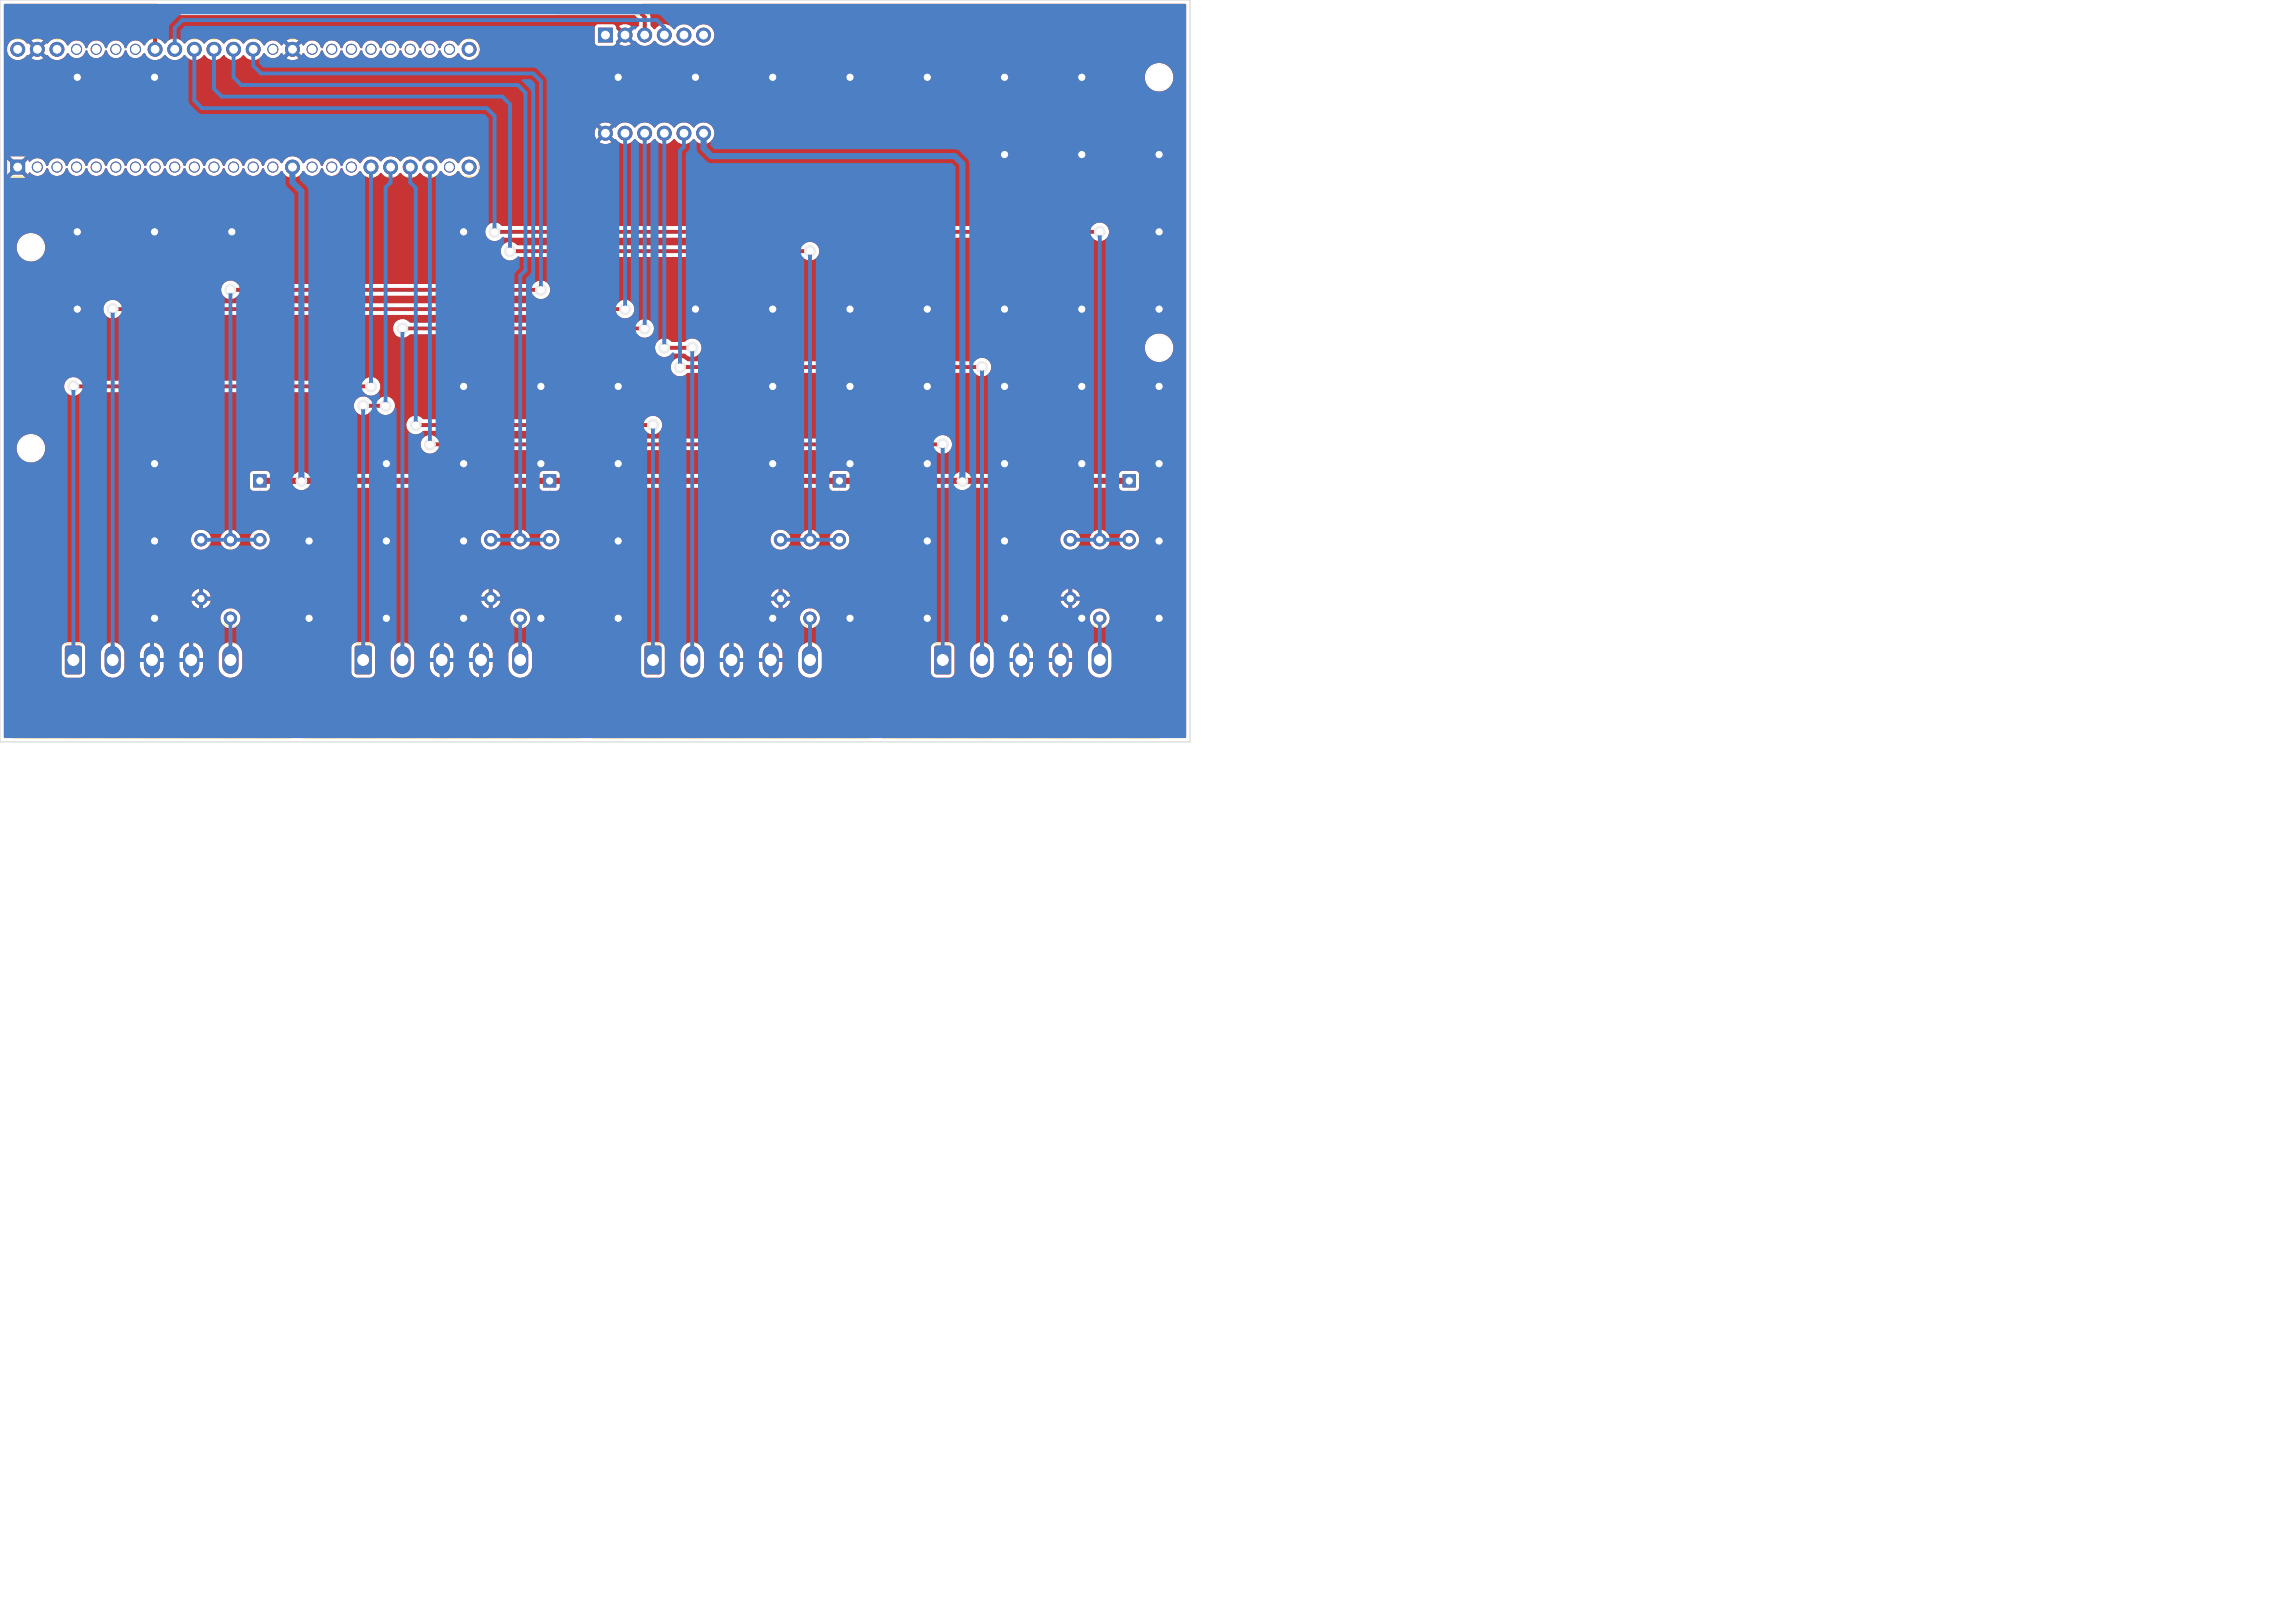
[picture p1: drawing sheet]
<svg xmlns="http://www.w3.org/2000/svg" width="297mm" height="210mm" viewBox="0 0 297 210" stroke-linecap="round" stroke-linejoin="round" font-family="sans-serif">
<defs><g id="words">
<text font-size="1.8" fill="#f2eda1" x="30.1" y="14.9">U1</text>
<text font-size="1.5" fill="#f2eda1" x="13.2" y="75.9">A</text>
<text font-size="1.4" fill="#f2eda1" x="148.9" y="41.5">H4</text>
<g font-size="1.3" fill="#f2eda1">
<text x="2" y="5.1">5V:</text>
<text x="5" y="5.1">NOT connected</text>
</g>
<g font-size="1.1" fill="#f2eda1">
<text x="8.5" y="81.7">yel</text>
<text x="8.6" y="80.3">EN</text>
<text x="13.1" y="80.3">SP+</text>
<text x="13.5" y="81.7">blu</text>
<text x="28.7" y="81.7">brn</text>
<text x="30.9" y="80.3">F</text>
<text x="46" y="81.7">yel</text>
<text x="46.1" y="80.3">EN</text>
<text x="50.6" y="80.3">SP+</text>
<text x="51" y="81.7">blu</text>
<text x="66.2" y="81.7">brn</text>
<text x="68.4" y="80.3">F</text>
<text x="83.5" y="81.7">yel</text>
<text x="83.6" y="80.3">EN</text>
<text x="88.1" y="80.3">SP+</text>
<text x="88.5" y="81.7">blu</text>
<text x="103.7" y="81.7">brn</text>
<text x="105.9" y="80.3">F</text>
<text x="121" y="81.7">yel</text>
<text x="121.1" y="80.3">EN</text>
<text x="125.6" y="80.3">SP+</text>
<text x="126" y="81.7">blu</text>
<text x="141.2" y="81.7">brn</text>
<text x="143.4" y="80.3">F</text>
</g>
<g font-size="1.1" fill="#fff">
<text x="18.2" y="80.3">SP-</text>
<text x="98.4" y="80.3">GND</text>
</g>
</g></defs>
<g fill="none" stroke="#f2eda1" stroke-width=".16">
<path d="M15.1 79.8h.6M20.1 79.8h.6M24.1 79.3a.36 .36 0 0 0-.4 .4 .36 .36 0 0 0 .5 .3v-.3h-.2M25 79.3v.8l-.5-.8v.8M25.3 79.3a.4 .4 0 0 1 .5 .4 .4 .4 0 0 1-.5 .4zM52.6 79.8h.6M56.5 79.3h-.3h-.1v.3l.3 .1 .1 .2-.2 .2-.3-.1M56.8 79.7l.4-.1 .1-.3h-.5v.8M57.6 79.8h.6M61.6 79.3a.36 .36 0 0 0-.4 .4 .36 .36 0 0 0 .5 .3v-.3h-.2M62.5 79.3v.8l-.5-.8v.8M62.8 79.3a.4 .4 0 0 1 .5 .4 .4 .4 0 0 1-.5 .4z"/>
<path d="M90.1 79.8h.6M94 79.3h-.3h-.1v.3l.3 .1 .1 .2-.2 .2-.3-.1M94.3 79.7l.4-.1 .1-.3h-.5v.8M95.1 79.8h.6M127.6 79.8h.6M131.5 79.3h-.3l-.2 .1 .1 .2 .4 .2v.2l-.2 .1-.3-.1M131.8 79.7l.4-.1 .1-.3h-.5v.8M132.6 79.8h.6M136.6 79.3a.36 .36 0 0 0-.4 .4 .36 .36 0 0 0 .5 .3v-.3h-.2M137.5 79.3v.8l-.5-.8v.8M137.8 79.3a.4 .4 0 0 1 .5 .4 .4 .4 0 0 1-.5 .4z"/>
</g>
<g fill="none" stroke="#f2eda1" stroke-width=".13">
<path d="M14.5 4.2l.2 .1M14.7 3.9v.9M14.7 4.8h-.2M77.3 6.6l.2 .8 .3-.8M77.7 14.2a.36 .36 0 0 0-.4 .4 .36 .36 0 0 0 .5 .3v-.3h-.2M78.5 6.6a.35 .35 0 0 0-.5 .4 .35 .35 0 0 0 .5 .3M78.6 14.2v.8l-.5-.8v.8M79 14.2a.4 .4 0 0 1 .4 .4 .4 .4 0 0 1-.4 .4zM79.3 6.6a.35 .35 0 0 0-.5 .4 .35 .35 0 0 0 .5 .3M80.3 7.9a.36 .36 0 0 0-.5 .4 .36 .36 0 0 0 .5 .3v-.3h-.1M80.3 14.2l.2 .8 .3-.8M81 15l.2-.8 .3 .8"/>
<path d="M81 14.7h.4M81.1 7.9v.8l-.4-.8v.8M81.5 7.9a.4 .4 0 0 1 .5 .4 .4 .4 0 0 1-.5 .4zM82.8 14.2l.2 .8 .3-.8M82.9 6.6h-.3h-.1v.3l.4 .1v.2l-.1 .2-.3-.1M83.6 14.2h.2l.2 .1-.2 .2 .2 .1v.2l-.1 .2h-.3zM83.6 14.5h.2M83.7 6.6a.35 .35 0 0 0-.5 .4 .35 .35 0 0 0 .5 .3M84.1 6.6v.8h.4M85.3 14.2l.3 .8 .2-.8M85.5 7.9h-.3h-.2v.3l.4 .1 .1 .2-.2 .2-.3-.1M85.8 7.9a.4 .4 0 0 1 .5 .4 .4 .4 0 0 1-.5 .4z"/>
<path d="M86.5 8.7l.3-.8 .2 .8M86.6 8.4h.3M86.6 14.2a.35 .35 0 0 0-.5 .4 .35 .35 0 0 0 .5 .3M87.2 6.6v.8h.4M87.8 14.2l.3 .8 .3-.8M87.9 6.6a.4 .4 0 0 1 .4 .4 .4 .4 0 0 1-.4 .4zM88.6 7.4l.2-.8 .3 .8M88.6 14.2a.4 .4 0 0 1 .5 .4 .4 .4 0 0 1-.5 .4zM88.6 7.1h.4M89.8 6.6a.35 .35 0 0 0-.5 .4 .35 .35 0 0 0 .5 .3M90 14.2l.2 .8 .3-.8M90.1 8.3l.4-.1v-.3h-.4v.8"/>
<path d="M90.3 8.3l.3 .4M90.9 7.9a.4 .4 0 0 1 .5 .4 .4 .4 0 0 1-.5 .4zM91.2 14.2a.35 .35 0 0 0-.5 .4 .35 .35 0 0 0 .5 .3M91.6 7.9l.3 .4M91.9 8.3v.4M92 14.2a.35 .35 0 0 0-.5 .4 .35 .35 0 0 0 .5 .3M92.1 7.9l-.2 .4M25 70.4h-.4v6.5h.4M27 70.4h.4v6.5h-.4M28.4 71.7h2.8v6.5h-2.8zM29.8 70.9v.8M29.8 78.2v.8"/>
<path d="M32.5 63.9h2.2v4.3h-2.2zM32.5 64.5h2.2M32.5 64.6h2.2M32.5 64.8h2.2M33.6 63.3v.6M33.6 68.2v.6M62.5 70.4h-.4v6.5h.4M64.5 70.4h.4v6.5h-.4M65.9 71.7h2.8v6.5h-2.8zM67.3 70.9v.8M67.3 78.2v.8M70 63.9h2.3v4.3h-2.3z"/>
<path d="M70 64.5h2.3M70 64.6h2.3M70 64.8h2.3M71.1 63.3v.6M71.1 68.2v.6M100 70.4h-.4v6.5h.4M102 70.4h.4v6.5h-.4M103.5 71.7h2.7v6.5h-2.7zM104.8 70.9v.8M104.8 78.2v.8M107.5 63.9h2.2v4.3h-2.2zM107.5 64.5h2.2"/>
<path d="M107.5 64.6h2.2M107.5 64.8h2.2M108.6 63.3v.6M108.6 68.2v.6M137.5 70.4h-.4v6.5h.4M139.5 70.4h.4v6.5h-.4M140.9 71.7h2.8v6.5h-2.8zM142.3 70.9v.8M142.3 78.2v.8M145 63.9h2.2v4.3h-2.2zM145 64.5h2.2M145 64.6h2.2"/>
<path d="M145 64.8h2.2M146.1 63.3v.6M146.1 68.2v.6M1.8 92.2h35.8M1.8 83.3h35.8v12.2h-35.8zM1.8 94h35.8M3.7 94l-.3 1.5M5.2 94l.2 1.5M8.7 94l-.2 1.5M9.2 82.5h.6l-.3 .6zM10.2 94l.3 1.5M13.8 94l-.2 1.5"/>
<path d="M15.3 94l.3 1.5M18.9 94l-.2 1.5M19.2 80.9v.7l-.1 .1h-.2M19.2 81l-.2-.1-.2 .2 .1 .3h.3M19.6 80.9v.6M19.8 80.9l-.2 .2M20.1 81h.3v.5M20.1 80.9v.6M20.4 94l.3 1.5M23.8 80.9l.2 .6 .1-.4 .2 .4 .2-.6M24 94l-.3 1.5M24.8 81h.3v.5"/>
<path d="M24.8 80.7v.8M25.4 80.9h.3M25.5 80.7v.6l.2 .2M25.5 94l.2 1.5M29.1 94l-.3 1.5M30.6 94l.2 1.5M34.1 94l-.2 1.5M35.6 94l.3 1.5M39.3 83.3h35.7v12.2h-35.7zM39.3 92.2h35.7M39.3 94h35.7M41.2 94l-.3 1.5"/>
<path d="M42.7 94l.2 1.5M46.3 94l-.3 1.5M46.7 82.5h.6l-.3 .6zM47.7 94l.3 1.5M51.3 94l-.2 1.5M52.8 94l.3 1.5M56.4 94l-.2 1.5M56.7 80.9v.7l-.1 .1h-.2M56.7 81l-.2-.1-.2 .2 .1 .3h.3M57.1 80.9v.6M57.3 80.9l-.2 .2M57.6 81h.3v.5"/>
<path d="M57.6 80.9v.6M57.9 94l.3 1.5M61.3 80.9l.2 .6 .1-.4 .2 .4 .2-.6M61.5 94l-.3 1.5M62.3 81h.3v.5M62.3 80.7v.8M62.9 80.9h.3M63 80.7v.6l.2 .2M63 94l.2 1.5M66.6 94l-.3 1.5M68.1 94l.2 1.5M71.7 94l-.3 1.5"/>
<path d="M73.1 94l.3 1.5M76.8 92.2h35.7M76.8 83.3h35.7v12.2h-35.7zM76.8 94h35.7M78.7 94l-.3 1.5M80.2 94l.2 1.5M83.7 94l-.2 1.5M84.2 82.5h.6l-.3 .6zM85.2 94l.3 1.5M88.8 94l-.2 1.5M90.3 94l.3 1.5M93.9 94l-.2 1.5"/>
<path d="M94.2 80.9v.7l-.1 .1h-.2M94.2 81l-.2-.1-.2 .2 .1 .3h.3M94.6 80.9v.6M94.8 80.9l-.2 .2M95.1 81h.3v.5M95.1 80.9v.6M95.4 94l.3 1.5M98.8 80.9l.2 .6 .1-.4 .2 .4 .2-.6M99 94l-.3 1.5M99.8 81h.3v.5M99.8 80.7v.8M100.4 80.9h.3"/>
<path d="M100.5 80.7v.6l.2 .2M100.5 94l.2 1.5M104.1 94l-.3 1.5M105.6 94l.2 1.5M109.1 94l-.2 1.5M110.6 94l.3 1.5M114.3 92.2h35.8M114.3 83.3h35.8v12.2h-35.8zM114.3 94h35.8M116.2 94l-.3 1.5M117.7 94l.2 1.5M121.2 94l-.2 1.5"/>
<path d="M121.7 82.5h.6l-.3 .6zM122.8 94l.2 1.5M126.3 94l-.2 1.5M127.8 94l.3 1.5M131.4 94l-.2 1.5M131.7 80.9v.7l-.1 .1h-.2M131.7 81l-.2-.1-.2 .2 .1 .3h.3M132.1 80.9v.6M132.3 80.9l-.2 .2M132.6 81h.3v.5M132.6 80.9v.6M132.9 94l.3 1.5"/>
<path d="M136.3 80.9l.2 .6 .1-.4 .2 .4 .2-.6M136.5 94l-.3 1.5M137.3 81h.3v.5M137.3 80.7v.8M137.9 80.9h.3M138 80.7v.6l.2 .2M138 94l.2 1.5M141.6 94l-.3 1.5M143.1 94l.2 1.5M146.6 94l-.2 1.5M148.2 94l.2 1.5"/>
</g>
<g fill="none" stroke="#f2eda1" stroke-width=".22">
<path d="M15.6 75v.1M17.1 74.4v.9l.2 .2M17.6 75.1l.6-.1-.1-.2h-.3l-.2 .1 .1 .5h.4M18.5 74.8h.4M18.9 74.4l-.3 .2v.9M19.1 74.8h.4M19.2 74.4v.9l.3 .2M50.5 74.4h.4l.1 .1 .1 .2-.2 .2a.29 .29 0 0 1 .2 .3 .29 .29 0 0 1-.2 .3h-.4zM50.5 74.9h.4M52.6 75v.1M53.9 74.8h.5M54.4 74.4l-.3 .2v.9"/>
<path d="M54.7 74.8v.7M55 74.8h-.2l-.1 .2M55.5 74.8h.2l.2 .2v.3l-.2 .2-.2-.1-.1-.1v-.3zM56.4 74.9l.2-.1h.2l.1 .7M56.4 74.8v.7M57.2 74.8h.5M57.4 74.4v.9l.3 .2M88.7 74.5a.44 .44 0 0 0-.6 0 .44 .44 0 0 0-.1 .5 .41 .41 0 0 0 .2 .4 .41 .41 0 0 0 .5 0M90.1 75v.1M91.7 74.8v.7M92 74.8h-.2l-.1 .2M92.3 74.4v.1"/>
<path d="M92.3 74.8v.7M93.3 74.8h-.3l-.2 .2v.3l.1 .1h.4M93.3 74.8v.9l-.2 .2-.2-.1M93.9 74.9l.1-.1h.3v.7M93.9 74.4v1.1M94.7 74.8h.4M94.9 74.4v.9l.2 .2M125.5 74.4a.56 .56 0 0 1 .7 .5 .56 .56 0 0 1-.7 .6zM127.6 75v.1M129.2 74.8h.3l.2 .2v.3l-.1 .1h-.4M129.2 74.4v1.1M130.2 74.8h.4v.7"/>
<path d="M130.6 75l-.3 .1a.22 .22 0 0 0-.2 .2 .22 .22 0 0 0 .2 .2l.3-.1M131.6 74.8h-.3l-.2 .2v.3l.1 .1h.4M132.1 74.4v1.1M132.2 75.1l.3 .4M132.5 74.8l-.4 .4"/>
</g>
<g fill="none" stroke="#f2eda1" stroke-width=".18">
<path d="M1.7 13.3v1l.2 .2h.2l.3-.2v-1M3.6 13.4l-.5-.1-.2 .3 .1 .3 .5 .2v.3l-.2 .1h-.4M4.1 13.3h.4l.2 .2v.2l-.2 .2a.32 .32 0 0 1 .3 .3 .32 .32 0 0 1-.3 .3h-.4zM4.1 13.9h.4M15.2 16.9h.6M15.5 16.9v1.2M16.2 17.7l.6-.1-.1-.2-.3-.1-.2 .2v.6h.5M17.2 17.7l.6-.1-.1-.2-.3-.1-.2 .2 .1 .6h.4M18.3 17.5l.2-.2 .3 .1v.7M18.3 17.3v.8M19.8 17.4l-.3-.1-.2 .2 .1 .2 .4 .1v.3h-.5M20.2 17.3l.3 .8"/>
<path d="M20.5 18.1l-.1 .3-.2 .1M20.8 17.3l-.3 .8M22.4 16.9l-.3 .8h.8M22.7 17.3v.8M23.3 18v.1M23.8 18.1h.7M23.8 17.3l.4-.4v1.2M26.1 17.6v.1M28.2 17.4l-.3-.1-.2 .2 .1 .2 .4 .1v.3h-.5M28.8 17.5l.1-.2 .4 .2v.4l-.1 .2h-.3l-.1-.1zM30.4 17.4l-.4-.1-.2 .3v.3l.1 .2h.5M30.9 16.9v1.2"/>
<path d="M31 17.7l.3 .4M31.3 17.3l-.4 .5M31.8 17.7l.6-.1-.1-.2-.3-.1-.2 .2v.6h.5M32.7 17.3h.5M32.9 16.9v1.1v.1h.3M34.6 17.6v.1M36.3 16.9v1l.2 .2h.4l.1-.2v-1M38.2 17l-.5-.1-.2 .3 .1 .3 .5 .2v.3l-.1 .1h-.5M38.7 16.9h.4l.2 .2v.2l-.2 .2a.32 .32 0 0 1 .3 .3 .32 .32 0 0 1-.2 .3h-.5zM38.7 17.5h.4M40.6 17.3h.5M40.8 16.9v1.1l.1 .1h.2"/>
<path d="M41.5 17.5l.2-.2 .3 .1v.7M41.5 16.9v1.2M42.6 16.9v.2M42.6 17.3v.8M43.6 17.4l-.3-.1-.2 .2 .1 .2 .4 .1v.3h-.5M45 17.7l.6-.1-.1-.2-.3-.1-.2 .2v.6h.5M46.1 17.5l.1-.2 .3 .1 .1 .7M46.1 17.3v.8M47.7 17.4l-.4-.1-.2 .3v.3l.1 .2h.5M47.7 16.9v1.2M80.8 11.4v-1.2l.4 .9 .4-.9v1.2M82.9 10.4a.48 .48 0 0 0-.6 0 .48 .48 0 0 0-.2 .5 .45 .45 0 0 0 .3 .5 .45 .45 0 0 0 .5-.1"/>
<path d="M83.4 10.9l.6-.1 .1-.2-.1-.2-.2-.2h-.4v1.2M84.8 10.2l-.3 .8h.8M85.1 10.6v.8M85.6 10.2h.8l-.5 1.2M86.8 10.4l.2-.2h.3l.1 .2 .1 .2-.1 .2-.6 .6h.7M88.2 10.8l-.2 .2v.3l.2 .1h.3l.1-.2v-.2l-.2-.2M88.2 10.8l-.2-.3 .2-.3h.2l.2 .3-.2 .3M88.2 10.8h.2"/>
</g>
<g fill="none" stroke="#f2eda1" stroke-width=".15">
<path d="M1 5.1h61v17.8h-61zM72 2h25.4v17.8h-25.4zM93.5 10.2v1l.3 .3h.2l.3-.3v-1M94.8 10.3l.2-.1 .4 .1a.34 .34 0 0 1 .1 .5l-.8 .7h.8M149.2 5.3v1M149.2 5.7h.6M149.8 5.3v1M150.2 5.3h.6l-.3 .3 .3 .1v.5l-.2 .1-.4-.1M3.2 27.3v1M3.2 27.7h.6M3.8 27.3v1M4.2 28.3h.6"/>
<path d="M4.2 27.5l.3-.2v1M3.2 53.3v1M3.2 53.7h.6M3.8 53.3v1M4.2 53.4l.4-.1 .2 .1v.1l-.6 .8h.6M23 72.9v.5h.5l-.1-.1v-.3l.1-.1h.4l.1 .2-.1 .3M23.5 74.4v-.5l-.2-.1-.2 .1-.1 .1v.4h1M24 73.8l-.5 .4M32.2 75.7l-.1-.5-.1-.1h-.3l-.1 .2v.4h1M32.6 75.1l-.4 .3M32.6 74.1v.6M32.6 74.4h-1l.3 .3"/>
<path d="M34.9 62.5h1M34.9 61.9l.6 .6M35.3 66.3a.52 .52 0 0 1 .6-.1 .52 .52 0 0 1 .3 .6h-1v-.3zM35.9 61.9l-.6 .4M36.2 65.2v.6M36.2 65.5h-1l.3 .3M60.5 73a.4 .4 0 0 0 .4 .4h.4l.1-.1 .1-.2-.1-.2h-.4l-.1 .1v.2l.1 .2M61 74.4v-.5l-.2-.1-.2 .1-.1 .1v.4h1M61.5 73.8l-.5 .4M69.7 75.7l-.1-.5-.1-.1h-.3l-.1 .2v.4h1M70.1 74.1v.7l-.7-.7-.2 .1-.1 .1 .1 .4M70.1 75.1l-.4 .3"/>
<path d="M72.4 62.5h1M72.4 61.9l.6 .6M72.8 66.4a.54 .54 0 0 1 .6-.2 .54 .54 0 0 1 .3 .6h-1zM73.4 61.9l-.6 .4M73.7 65.2v.7l-.7-.7-.2 .1-.1 .1 .1 .4M98.5 74.4v-.5l-.2-.1-.2 .1-.1 .1v.4h1M99 73.8l-.5 .4M99 73.2l-1-.4v.7M106.6 74.8v-.7l.4 .4 .1-.3h.4l.1 .1-.1 .5M107.2 75.7l-.1-.5-.1-.1h-.3l-.1 .2v.4h1M107.6 75.1l-.4 .3M109.9 62.5h1"/>
<path d="M109.9 61.9l.6 .6M110.2 65.9v-.7l.4 .4 .1-.3h.4l.1 .1-.1 .5M110.3 66.4a.54 .54 0 0 1 .6-.2 .54 .54 0 0 1 .3 .6h-1zM110.9 61.9l-.6 .4M135.9 73.1l-.2-.2-.2 .2v.2l.2 .1 .2-.2M135.9 73.1l.2-.2h.3l.1 .2-.1 .2-.1 .1h-.2l-.2-.2M135.9 73.1v.1M136 74.4v-.5l-.2-.1-.2 .1-.1 .1v.4h1M136.5 73.8l-.5 .4M144.5 74.2h.6M144.7 75.7l-.1-.5-.1-.1h-.3l-.1 .2v.4h1M144.8 74.1v.6l-.7-.2"/>
<path d="M145.1 75.1l-.4 .3M147.4 62.5h1M147.4 61.9l.6 .6M147.8 66.4a.54 .54 0 0 1 .6-.2 .54 .54 0 0 1 .3 .6h-1zM148 65.3h.7M148.4 65.2v.6l-.7-.2M148.4 61.9l-.6 .4"/>
</g>
<g fill="#f2eda1" stroke="#f2eda1" stroke-width=".13">
<circle cx="71.1" cy="62.2" r=".4"/>
<circle cx="71.1" cy="69.8" r=".4"/>
<circle cx="150" cy="45" r="1.6"/>
<circle cx="150" cy="10" r="1.6"/>
<circle cx="2.3" cy="21.6" r=".5"/>
<circle cx="4.8" cy="21.6" r=".5"/>
<circle cx="7.4" cy="21.6" r=".5"/>
<circle cx="9.9" cy="21.6" r=".5"/>
<circle cx="12.4" cy="21.6" r=".5"/>
<circle cx="15" cy="21.6" r=".5"/>
<circle cx="17.5" cy="21.6" r=".5"/>
<circle cx="20.1" cy="21.6" r=".5"/>
<circle cx="22.6" cy="21.6" r=".5"/>
<circle cx="25.1" cy="21.6" r=".5"/>
<circle cx="27.7" cy="21.6" r=".5"/>
<circle cx="30.2" cy="21.6" r=".5"/>
<circle cx="32.8" cy="21.6" r=".5"/>
<circle cx="35.3" cy="21.6" r=".5"/>
<circle cx="37.8" cy="21.6" r=".5"/>
<circle cx="40.4" cy="21.6" r=".5"/>
<circle cx="42.9" cy="21.6" r=".5"/>
<circle cx="45.5" cy="21.6" r=".5"/>
<circle cx="48" cy="21.6" r=".5"/>
<circle cx="50.5" cy="21.6" r=".5"/>
<circle cx="53.1" cy="21.6" r=".5"/>
<circle cx="55.6" cy="21.6" r=".5"/>
<circle cx="58.2" cy="21.6" r=".5"/>
<circle cx="60.7" cy="21.6" r=".5"/>
<circle cx="60.7" cy="6.4" r=".5"/>
<circle cx="58.2" cy="6.4" r=".5"/>
<circle cx="55.6" cy="6.4" r=".5"/>
<circle cx="53.1" cy="6.4" r=".5"/>
<circle cx="50.5" cy="6.4" r=".5"/>
<circle cx="48" cy="6.4" r=".5"/>
<circle cx="45.5" cy="6.4" r=".5"/>
<circle cx="42.9" cy="6.4" r=".5"/>
<circle cx="40.4" cy="6.4" r=".5"/>
<circle cx="37.8" cy="6.4" r=".5"/>
<circle cx="35.3" cy="6.4" r=".5"/>
<circle cx="32.8" cy="6.4" r=".5"/>
<circle cx="30.2" cy="6.4" r=".5"/>
<circle cx="27.7" cy="6.4" r=".5"/>
<circle cx="25.1" cy="6.4" r=".5"/>
<circle cx="22.6" cy="6.4" r=".5"/>
<circle cx="20.1" cy="6.4" r=".5"/>
<circle cx="17.5" cy="6.4" r=".5"/>
<circle cx="15" cy="6.4" r=".5"/>
<circle cx="12.4" cy="6.4" r=".5"/>
<circle cx="9.9" cy="6.4" r=".5"/>
<circle cx="7.4" cy="6.4" r=".5"/>
<circle cx="4.8" cy="6.4" r=".5"/>
<circle cx="2.3" cy="6.4" r=".5"/>
<circle cx="29.8" cy="69.8" r=".4"/>
<circle cx="29.8" cy="80" r=".4"/>
<circle cx="104.8" cy="69.8" r=".4"/>
<circle cx="104.8" cy="80" r=".4"/>
<circle cx="33.6" cy="62.2" r=".4"/>
<circle cx="33.6" cy="69.8" r=".4"/>
<circle cx="67.3" cy="69.8" r=".4"/>
<circle cx="67.3" cy="80" r=".4"/>
<circle cx="101" cy="69.8" r=".4"/>
<circle cx="101" cy="77.5" r=".4"/>
<circle cx="26" cy="69.8" r=".4"/>
<circle cx="26" cy="77.5" r=".4"/>
<circle cx="78.3" cy="4.5" r=".5"/>
<circle cx="80.9" cy="4.5" r=".5"/>
<circle cx="83.4" cy="4.5" r=".5"/>
<circle cx="86" cy="4.5" r=".5"/>
<circle cx="88.5" cy="4.5" r=".5"/>
<circle cx="91" cy="4.5" r=".5"/>
<circle cx="78.3" cy="17.2" r=".5"/>
<circle cx="80.9" cy="17.2" r=".5"/>
<circle cx="83.4" cy="17.2" r=".5"/>
<circle cx="86" cy="17.2" r=".5"/>
<circle cx="88.5" cy="17.2" r=".5"/>
<circle cx="91" cy="17.2" r=".5"/>
<circle cx="47" cy="85.4" r=".7"/>
<circle cx="52.1" cy="85.4" r=".7"/>
<circle cx="57.2" cy="85.4" r=".7"/>
<circle cx="62.2" cy="85.4" r=".7"/>
<circle cx="67.3" cy="85.4" r=".7"/>
<circle cx="84.5" cy="85.4" r=".7"/>
<circle cx="89.6" cy="85.4" r=".7"/>
<circle cx="94.7" cy="85.4" r=".7"/>
<circle cx="99.7" cy="85.4" r=".7"/>
<circle cx="104.8" cy="85.4" r=".7"/>
<circle cx="63.5" cy="69.8" r=".4"/>
<circle cx="63.5" cy="77.5" r=".4"/>
<circle cx="4" cy="32" r="1.6"/>
<circle cx="9.5" cy="85.4" r=".7"/>
<circle cx="14.6" cy="85.4" r=".7"/>
<circle cx="19.7" cy="85.4" r=".7"/>
<circle cx="24.7" cy="85.4" r=".7"/>
<circle cx="29.8" cy="85.4" r=".7"/>
<circle cx="146.1" cy="62.2" r=".4"/>
<circle cx="146.1" cy="69.8" r=".4"/>
<circle cx="4" cy="58" r="1.6"/>
<circle cx="142.3" cy="69.8" r=".4"/>
<circle cx="142.3" cy="80" r=".4"/>
<circle cx="122" cy="85.4" r=".7"/>
<circle cx="127.1" cy="85.4" r=".7"/>
<circle cx="132.2" cy="85.4" r=".7"/>
<circle cx="137.2" cy="85.4" r=".7"/>
<circle cx="142.3" cy="85.4" r=".7"/>
<circle cx="138.5" cy="69.8" r=".4"/>
<circle cx="138.5" cy="77.5" r=".4"/>
<circle cx="108.6" cy="62.2" r=".4"/>
<circle cx="108.6" cy="69.8" r=".4"/>
</g>
<path d="M0 0h154v96h-154z" fill="none" stroke="#d0d2cd" stroke-width=".13"/>
<g fill="#d0d2cd" stroke="#d0d2cd" stroke-width=".13">
<circle cx="71.1" cy="62.2" r=".4"/>
<circle cx="71.1" cy="69.8" r=".4"/>
<circle cx="150" cy="45" r="1.6"/>
<circle cx="150" cy="10" r="1.6"/>
<circle cx="2.3" cy="21.6" r=".5"/>
<circle cx="4.8" cy="21.6" r=".5"/>
<circle cx="7.4" cy="21.6" r=".5"/>
<circle cx="9.9" cy="21.6" r=".5"/>
<circle cx="12.4" cy="21.6" r=".5"/>
<circle cx="15" cy="21.6" r=".5"/>
<circle cx="17.5" cy="21.6" r=".5"/>
<circle cx="20.1" cy="21.6" r=".5"/>
<circle cx="22.6" cy="21.6" r=".5"/>
<circle cx="25.1" cy="21.6" r=".5"/>
<circle cx="27.7" cy="21.6" r=".5"/>
<circle cx="30.2" cy="21.6" r=".5"/>
<circle cx="32.8" cy="21.6" r=".5"/>
<circle cx="35.3" cy="21.6" r=".5"/>
<circle cx="37.8" cy="21.6" r=".5"/>
<circle cx="40.4" cy="21.6" r=".5"/>
<circle cx="42.9" cy="21.6" r=".5"/>
<circle cx="45.5" cy="21.6" r=".5"/>
<circle cx="48" cy="21.6" r=".5"/>
<circle cx="50.5" cy="21.6" r=".5"/>
<circle cx="53.1" cy="21.6" r=".5"/>
<circle cx="55.6" cy="21.6" r=".5"/>
<circle cx="58.2" cy="21.6" r=".5"/>
<circle cx="60.7" cy="21.6" r=".5"/>
<circle cx="60.7" cy="6.4" r=".5"/>
<circle cx="58.2" cy="6.4" r=".5"/>
<circle cx="55.6" cy="6.4" r=".5"/>
<circle cx="53.1" cy="6.4" r=".5"/>
<circle cx="50.5" cy="6.4" r=".5"/>
<circle cx="48" cy="6.4" r=".5"/>
<circle cx="45.5" cy="6.4" r=".5"/>
<circle cx="42.9" cy="6.4" r=".5"/>
<circle cx="40.4" cy="6.4" r=".5"/>
<circle cx="37.8" cy="6.4" r=".5"/>
<circle cx="35.3" cy="6.4" r=".5"/>
<circle cx="32.8" cy="6.4" r=".5"/>
<circle cx="30.2" cy="6.4" r=".5"/>
<circle cx="27.7" cy="6.4" r=".5"/>
<circle cx="25.1" cy="6.4" r=".5"/>
<circle cx="22.6" cy="6.4" r=".5"/>
<circle cx="20.1" cy="6.4" r=".5"/>
<circle cx="17.5" cy="6.4" r=".5"/>
<circle cx="15" cy="6.4" r=".5"/>
<circle cx="12.4" cy="6.4" r=".5"/>
<circle cx="9.9" cy="6.4" r=".5"/>
<circle cx="7.4" cy="6.4" r=".5"/>
<circle cx="4.8" cy="6.4" r=".5"/>
<circle cx="2.3" cy="6.4" r=".5"/>
<circle cx="29.8" cy="69.8" r=".4"/>
<circle cx="29.8" cy="80" r=".4"/>
<circle cx="104.8" cy="69.8" r=".4"/>
<circle cx="104.8" cy="80" r=".4"/>
<circle cx="33.6" cy="62.2" r=".4"/>
<circle cx="33.6" cy="69.8" r=".4"/>
<circle cx="67.3" cy="69.8" r=".4"/>
<circle cx="67.3" cy="80" r=".4"/>
<circle cx="101" cy="69.8" r=".4"/>
<circle cx="101" cy="77.5" r=".4"/>
<circle cx="26" cy="69.8" r=".4"/>
<circle cx="26" cy="77.5" r=".4"/>
<circle cx="78.3" cy="4.5" r=".5"/>
<circle cx="80.9" cy="4.5" r=".5"/>
<circle cx="83.4" cy="4.5" r=".5"/>
<circle cx="86" cy="4.5" r=".5"/>
<circle cx="88.5" cy="4.5" r=".5"/>
<circle cx="91" cy="4.5" r=".5"/>
<circle cx="78.3" cy="17.2" r=".5"/>
<circle cx="80.9" cy="17.2" r=".5"/>
<circle cx="83.4" cy="17.2" r=".5"/>
<circle cx="86" cy="17.2" r=".5"/>
<circle cx="88.5" cy="17.2" r=".5"/>
<circle cx="91" cy="17.2" r=".5"/>
<circle cx="47" cy="85.4" r=".7"/>
<circle cx="52.1" cy="85.4" r=".7"/>
<circle cx="57.2" cy="85.4" r=".7"/>
<circle cx="62.2" cy="85.4" r=".7"/>
<circle cx="67.3" cy="85.4" r=".7"/>
<circle cx="84.5" cy="85.4" r=".7"/>
<circle cx="89.6" cy="85.4" r=".7"/>
<circle cx="94.7" cy="85.4" r=".7"/>
<circle cx="99.7" cy="85.4" r=".7"/>
<circle cx="104.8" cy="85.4" r=".7"/>
<circle cx="63.5" cy="69.8" r=".4"/>
<circle cx="63.5" cy="77.5" r=".4"/>
<circle cx="4" cy="32" r="1.6"/>
<circle cx="9.5" cy="85.4" r=".7"/>
<circle cx="14.6" cy="85.4" r=".7"/>
<circle cx="19.7" cy="85.4" r=".7"/>
<circle cx="24.7" cy="85.4" r=".7"/>
<circle cx="29.8" cy="85.4" r=".7"/>
<circle cx="146.1" cy="62.2" r=".4"/>
<circle cx="146.1" cy="69.8" r=".4"/>
<circle cx="4" cy="58" r="1.6"/>
<circle cx="142.3" cy="69.8" r=".4"/>
<circle cx="142.3" cy="80" r=".4"/>
<circle cx="122" cy="85.4" r=".7"/>
<circle cx="127.1" cy="85.4" r=".7"/>
<circle cx="132.2" cy="85.4" r=".7"/>
<circle cx="137.2" cy="85.4" r=".7"/>
<circle cx="142.3" cy="85.4" r=".7"/>
<circle cx="138.5" cy="69.8" r=".4"/>
<circle cx="138.5" cy="77.5" r=".4"/>
<circle cx="108.6" cy="62.2" r=".4"/>
<circle cx="108.6" cy="69.8" r=".4"/>
</g>
<g fill="#c83434" stroke="#c83434" stroke-width=".13">
<path d="M70.3 61.4h1.6v1.6h-1.6z"/>
<path d="M1.4 20.7h1.8v1.8h-1.8z"/>
<path d="M32.8 61.4h1.6v1.6h-1.6z"/>
<path d="M77.5 3.6h1.7v1.8h-1.7z"/>
<path d="M46 83.7l.2-.1h1.6l.2 .2v3.2l-.1 .2h-1.7l-.2-.2v-3.1z"/>
<path d="M83.5 83.7l.2-.1h1.6l.2 .2v3.2l-.1 .2h-1.7l-.2-.2v-3.1z"/>
<path d="M8.5 83.7l.2-.1h1.6l.2 .2v3.2l-.1 .2h-1.7l-.2-.2v-3.1z"/>
<path d="M145.3 61.4h1.6v1.6h-1.6z"/>
<path d="M121 83.7l.2-.1h1.6l.2 .2v3.2l-.1 .2h-1.7l-.2-.2v-3.1z"/>
<path d="M107.8 61.4h1.6v1.6h-1.6z"/>
<circle cx="71.1" cy="69.8" r=".8"/>
<circle cx="4.8" cy="21.6" r=".65"/>
<circle cx="7.4" cy="21.6" r=".65"/>
<circle cx="9.9" cy="21.6" r=".65"/>
<circle cx="12.4" cy="21.6" r=".65"/>
<circle cx="15" cy="21.6" r=".65"/>
<circle cx="17.5" cy="21.6" r=".65"/>
<circle cx="20.1" cy="21.6" r=".65"/>
<circle cx="22.6" cy="21.6" r=".65"/>
<circle cx="25.1" cy="21.6" r=".65"/>
<circle cx="27.7" cy="21.6" r=".65"/>
<circle cx="30.2" cy="21.6" r=".65"/>
<circle cx="32.8" cy="21.6" r=".65"/>
<circle cx="35.3" cy="21.6" r=".65"/>
<circle cx="37.8" cy="21.6" r=".9"/>
<circle cx="40.4" cy="21.6" r=".65"/>
<circle cx="42.9" cy="21.6" r=".65"/>
<circle cx="45.5" cy="21.6" r=".65"/>
<circle cx="48" cy="21.6" r=".9"/>
<circle cx="50.5" cy="21.6" r=".9"/>
<circle cx="53.1" cy="21.6" r=".9"/>
<circle cx="55.6" cy="21.6" r=".9"/>
<circle cx="58.2" cy="21.6" r=".65"/>
<circle cx="60.7" cy="21.6" r=".9"/>
<circle cx="60.7" cy="6.4" r=".9"/>
<circle cx="58.2" cy="6.4" r=".65"/>
<circle cx="55.6" cy="6.4" r=".65"/>
<circle cx="53.1" cy="6.4" r=".65"/>
<circle cx="50.6" cy="6.4" r=".65"/>
<circle cx="48" cy="6.4" r=".65"/>
<circle cx="45.5" cy="6.4" r=".65"/>
<circle cx="42.9" cy="6.4" r=".65"/>
<circle cx="40.4" cy="6.4" r=".65"/>
<circle cx="37.8" cy="6.4" r=".9"/>
<circle cx="35.3" cy="6.4" r=".65"/>
<circle cx="32.8" cy="6.4" r=".9"/>
<circle cx="30.2" cy="6.4" r=".9"/>
<circle cx="27.7" cy="6.4" r=".9"/>
<circle cx="25.1" cy="6.4" r=".9"/>
<circle cx="22.6" cy="6.4" r=".9"/>
<circle cx="20.1" cy="6.4" r=".9"/>
<circle cx="17.5" cy="6.4" r=".65"/>
<circle cx="15" cy="6.4" r=".65"/>
<circle cx="12.4" cy="6.4" r=".65"/>
<circle cx="9.9" cy="6.4" r=".65"/>
<circle cx="7.4" cy="6.4" r=".9"/>
<circle cx="4.8" cy="6.4" r=".9"/>
<circle cx="2.3" cy="6.4" r=".9"/>
<circle cx="29.8" cy="69.8" r=".8"/>
<circle cx="29.8" cy="80" r=".8"/>
<circle cx="104.8" cy="69.8" r=".8"/>
<circle cx="104.8" cy="80" r=".8"/>
<circle cx="33.6" cy="69.8" r=".8"/>
<circle cx="67.3" cy="69.8" r=".8"/>
<circle cx="67.3" cy="80" r=".8"/>
<circle cx="101" cy="69.8" r=".8"/>
<circle cx="101" cy="77.5" r=".8"/>
<circle cx="26" cy="69.8" r=".8"/>
<circle cx="26" cy="77.5" r=".8"/>
<circle cx="80.9" cy="4.5" r=".9"/>
<circle cx="83.4" cy="4.5" r=".9"/>
<circle cx="86" cy="4.5" r=".9"/>
<circle cx="88.5" cy="4.5" r=".9"/>
<circle cx="91" cy="4.5" r=".9"/>
<circle cx="78.3" cy="17.2" r=".9"/>
<circle cx="80.9" cy="17.2" r=".9"/>
<circle cx="83.4" cy="17.2" r=".9"/>
<circle cx="86" cy="17.2" r=".9"/>
<circle cx="88.5" cy="17.2" r=".9"/>
<circle cx="91" cy="17.2" r=".9"/>
<circle cx="63.5" cy="69.8" r=".8"/>
<circle cx="63.5" cy="77.5" r=".8"/>
<circle cx="146.1" cy="69.8" r=".8"/>
<circle cx="142.3" cy="69.8" r=".8"/>
<circle cx="142.3" cy="80" r=".8"/>
<circle cx="138.5" cy="69.8" r=".8"/>
<circle cx="138.5" cy="77.5" r=".8"/>
<circle cx="108.6" cy="69.8" r=".8"/>
</g>
<g fill="none" stroke="#c83434" stroke-width="2.1">
<path d="M14.6 84.6v1.6M19.7 84.6v1.6M24.7 84.6v1.6M29.8 84.6v1.6M52.1 84.6v1.6M57.2 84.6v1.6M62.2 84.6v1.6M67.3 84.6v1.6M89.6 84.6v1.6M94.7 84.6v1.6M99.7 84.6v1.6M104.8 84.6v1.6"/>
<path d="M127.1 84.6v1.6M132.2 84.6v1.6M137.2 84.6v1.6M142.3 84.6v1.6"/>
</g>
<g fill="#ececec" stroke="#ececec" stroke-width=".13">
<circle cx="110" cy="10" r=".7"/>
<circle cx="130" cy="10" r=".7"/>
<circle cx="150" cy="50" r=".7"/>
<circle cx="20" cy="30" r=".7"/>
<circle cx="40" cy="70" r=".7"/>
<circle cx="80" cy="80" r=".7"/>
<circle cx="150" cy="20" r=".7"/>
<circle cx="140" cy="60" r=".7"/>
<circle cx="110" cy="80" r=".7"/>
<circle cx="110" cy="40" r=".7"/>
<circle cx="80" cy="70" r=".7"/>
<circle cx="150" cy="60" r=".7"/>
<circle cx="60" cy="70" r=".7"/>
<circle cx="150" cy="80" r=".7"/>
<circle cx="140" cy="50" r=".7"/>
<circle cx="60" cy="60" r=".7"/>
<circle cx="120" cy="60" r=".7"/>
<circle cx="120" cy="50" r=".7"/>
<circle cx="50" cy="60" r=".7"/>
<circle cx="80" cy="50" r=".7"/>
<circle cx="80" cy="10" r=".7"/>
<circle cx="10" cy="40" r=".7"/>
<circle cx="30" cy="30" r=".7"/>
<circle cx="60" cy="50" r=".7"/>
<circle cx="20" cy="10" r=".7"/>
<circle cx="100" cy="10" r=".7"/>
<circle cx="100" cy="40" r=".7"/>
<circle cx="150" cy="40" r=".7"/>
<circle cx="130" cy="20" r=".7"/>
<circle cx="40" cy="80" r=".7"/>
<circle cx="90" cy="40" r=".7"/>
<circle cx="100" cy="60" r=".7"/>
<circle cx="20" cy="60" r=".7"/>
<circle cx="70" cy="60" r=".7"/>
<circle cx="50" cy="80" r=".7"/>
<circle cx="150" cy="30" r=".7"/>
<circle cx="70" cy="50" r=".7"/>
<circle cx="90" cy="10" r=".7"/>
<circle cx="140" cy="10" r=".7"/>
<circle cx="140" cy="80" r=".7"/>
<circle cx="130" cy="60" r=".7"/>
<circle cx="60" cy="80" r=".7"/>
<circle cx="20" cy="70" r=".7"/>
<circle cx="10" cy="30" r=".7"/>
<circle cx="120" cy="80" r=".7"/>
<circle cx="70" cy="80" r=".7"/>
<circle cx="130" cy="80" r=".7"/>
<circle cx="20" cy="80" r=".7"/>
<circle cx="140" cy="40" r=".7"/>
<circle cx="150" cy="70" r=".7"/>
<circle cx="130" cy="70" r=".7"/>
<circle cx="140" cy="20" r=".7"/>
<circle cx="120" cy="70" r=".7"/>
<circle cx="50" cy="70" r=".7"/>
<circle cx="100" cy="50" r=".7"/>
<circle cx="120" cy="10" r=".7"/>
<circle cx="130" cy="50" r=".7"/>
<circle cx="10" cy="10" r=".7"/>
<circle cx="120" cy="40" r=".7"/>
<circle cx="130" cy="40" r=".7"/>
<circle cx="110" cy="50" r=".7"/>
<circle cx="110" cy="60" r=".7"/>
<circle cx="80" cy="60" r=".7"/>
<circle cx="60" cy="30" r=".7"/>
<circle cx="29.8" cy="37.5" r=".7"/>
<circle cx="70" cy="37.5" r=".7"/>
<circle cx="66" cy="32.5" r=".7"/>
<circle cx="104.8" cy="32.5" r=".7"/>
<circle cx="142.3" cy="30" r=".7"/>
<circle cx="64" cy="30" r=".7"/>
<circle cx="122" cy="57.5" r=".7"/>
<circle cx="55.6" cy="57.5" r=".7"/>
<circle cx="53.8" cy="55" r=".7"/>
<circle cx="84.5" cy="55" r=".7"/>
<circle cx="49.9" cy="52.5" r=".7"/>
<circle cx="47" cy="52.5" r=".7"/>
<circle cx="48" cy="50" r=".7"/>
<circle cx="9.5" cy="50" r=".7"/>
<circle cx="124.5" cy="62.2" r=".7"/>
<circle cx="39" cy="62.2" r=".7"/>
<circle cx="127.1" cy="47.5" r=".7"/>
<circle cx="88" cy="47.5" r=".7"/>
<circle cx="89.6" cy="45" r=".7"/>
<circle cx="86" cy="45" r=".7"/>
<circle cx="52.1" cy="42.5" r=".7"/>
<circle cx="83.4" cy="42.5" r=".7"/>
<circle cx="14.6" cy="40" r=".7"/>
<circle cx="80.9" cy="40" r=".7"/>
</g>
<path d="M83.4 4.5v-2.3l-1-1h-61.3l-1 1v4.2M29.8 37.5h40.2M64 30h78.3M66 32.5h38.8M9.5 50h38.5M14.6 40h66.3M47 52.5h2.9M52.1 42.5h31.3M53.8 55h30.7M55.6 57.5h66.4M86 45h3.6M88 47.5h39.1" fill="none" stroke="#c83434" stroke-width=".5"/>
<path d="M33.6 62.2h112.5" fill="none" stroke="#c83434" stroke-width=".8"/>
<path d="M.5 .6l.1-.1h19.8l.1 .2-1 1-.2 .3v3.1l-.6 .8-.2-.1a1.17 1.17 0 0 0-1.2-.6 1.17 1.17 0 0 0-.9 1h-.2l-.1-.1a1.17 1.17 0 0 0-1.2-.9 1.17 1.17 0 0 0-1.1 1h-.1l-.1-.1a1.17 1.17 0 0 0-1.2-.9 1.17 1.17 0 0 0-1.1 1h-.2l-.1-.1a1.17 1.17 0 0 0-1-.9 1.17 1.17 0 0 0-1.1 .7h-.2a1.45 1.45 0 0 0-2.5-.3h-.2l-.7 .7-.2-.3-.1-.1 .6-.7a1.4 1.4 0 0 0-1.6 0l.7 .7-.2 .1-.2 .3-.6-.7h-.1a1.41 1.41 0 0 0-2.1-.4 1.41 1.41 0 0 0-.3 2 1.41 1.41 0 0 0 2 .2l.3-.3 .2 .1 .6-.7 .1 .2 .3 .2-.7 .6a1.39 1.39 0 0 0 1.6 0l-.6-.6 .2-.2 .1-.2 .7 .7 .1-.1a1.48 1.48 0 0 0 2.6-.2h.1a1.2 1.2 0 0 0 1.3 .6 1.2 1.2 0 0 0 1-.9l.1-.1 .1 .1a1.17 1.17 0 0 0 1.2 .9 1.17 1.17 0 0 0 1.1-.9l.2-.1 .1 .1a1.17 1.17 0 0 0 1.1 .9 1.17 1.17 0 0 0 1.2-.9l.1-.1 .1 .1a1.17 1.17 0 0 0 1 .9 1.17 1.17 0 0 0 1.2-.6h.1a1.45 1.45 0 0 0 2.6 .2h.1a1.43 1.43 0 0 0 2.4 0h.2a1.43 1.43 0 0 0 2.4 0h.1a1.43 1.43 0 0 0 2.4 0h.1a1.43 1.43 0 0 0 2.4 0h.2a1.43 1.43 0 0 0 2.5-.2h.1a1.25 1.25 0 0 0 2.2 0l.3 .3 .7-.7v.2l.3 .2-.6 .6a1.39 1.39 0 0 0 1.5 0l-.6-.6 .3-.2v-.2l.7 .7 .2-.3h.1a1.2 1.2 0 0 0 1.3 .6 1.2 1.2 0 0 0 1-.9l.1-.1 .1 .1a1.17 1.17 0 0 0 1.2 .9 1.17 1.17 0 0 0 1.1-.9l.1-.1 .1 .1a1.17 1.17 0 0 0 1.2 .9 1.17 1.17 0 0 0 1.1-.9l.2-.1 .1 .1a1.17 1.17 0 0 0 1.2 .9 1.17 1.17 0 0 0 1.1-.9l.1-.1 .1 .1a1.17 1.17 0 0 0 1.2 .9 1.17 1.17 0 0 0 1.1-.9l.2-.1 .1 .1a1.17 1.17 0 0 0 1.1 .9 1.17 1.17 0 0 0 1.2-.9l.1-.1 .1 .1a1.17 1.17 0 0 0 1.2 .9 1.17 1.17 0 0 0 1.1-.9l.1-.1 .1 .1a1.17 1.17 0 0 0 1 .9 1.17 1.17 0 0 0 1.2-.6h.2a1.42 1.42 0 0 0 2.1 .6 1.42 1.42 0 0 0 .1-2.2 1.42 1.42 0 0 0-2.2 .6h-.2a1.2 1.2 0 0 0-1.2-.7 1.2 1.2 0 0 0-1 1h-.1l-.1-.1a1.17 1.17 0 0 0-1.2-.9 1.17 1.17 0 0 0-1.1 1h-.2a1.54 1.54 0 0 0-.9-.9 1.19 1.19 0 0 0-1.5 .9h-.1l-.1-.1a1.17 1.17 0 0 0-1.2-.9 1.17 1.17 0 0 0-1.1 1h-.2l-.1-.1a1.17 1.17 0 0 0-1.1-.9 1.17 1.17 0 0 0-1.2 1h-.1l-.1-.1a1.17 1.17 0 0 0-1.2-.9 1.17 1.17 0 0 0-1.1 1h-.1l-.1-.1a1.17 1.17 0 0 0-1.2-.9 1.17 1.17 0 0 0-1.1 1h-.2l-.1-.1a1.17 1.17 0 0 0-1-.9 1.17 1.17 0 0 0-1.2 .7h-.1l-.2-.3-.7 .7-.1-.3-.2-.1 .6-.7a1.4 1.4 0 0 0-1.5 0l.6 .7-.2 .1-.1 .3-.7-.7-.1 .1a.17 .17 0 0 1-.1 .2 .17 .17 0 0 1-.2-.1 1.23 1.23 0 0 0-2.1 .1l-.1-.1a1.42 1.42 0 0 0-2.5-.2h-.2a1.43 1.43 0 0 0-2.4 0h-.1a1.43 1.43 0 0 0-2.4 0h-.2a1.43 1.43 0 0 0-2.4 0h-.1a1.43 1.43 0 0 0-2.4 0h-.1l-.5-.5v-2.5l.6-.6h60.7l.6 .5v.9l-.5 .4-.2-.1-.6 .7-.1-.2-.3-.1 .7-.7a1.39 1.39 0 0 0-1.6 0l.7 .7-.3 .1-.1 .2-.6-.7a.53 .53 0 0 0-.5-.6h-1.9l-.3 .2-.2 .3 .1 1.9 .1 .3 .2 .1h2.1l.2-.1 .2-.5 .6-.6 .1 .1 .3 .2-.7 .7a1.39 1.39 0 0 0 1.6 0l-.7-.7 .3-.2 .1-.1 .6 .6h.2a1.49 1.49 0 0 0 2.4 0h.2a1.43 1.43 0 0 0 2.4 0h.1a1.43 1.43 0 0 0 2.4 0h.2a1.41 1.41 0 0 0 2.1 .3 1.41 1.41 0 0 0 0-2.1 1.41 1.41 0 0 0-2.2 .3h-.1a1.43 1.43 0 0 0-2.4 0h-.1a1.43 1.43 0 0 0-2.4 0h-.2l-.4-.5v-1.3l-.2-.3-1-.9v-.2l.1-.1h70.3l.1 .1v94.8l-.1 .1h-152.8l-.1-.1v-11.6h7.5v3.3a.74 .74 0 0 0 .7 .6h1.7l.5-.3 .1-.4v-2.5h2l.1 1.9a1.54 1.54 0 0 0 1.5 1.3 1.54 1.54 0 0 0 1.5-1.4v-1.8h2v.7h.9v.5h-.9a1.64 1.64 0 0 0 1.3 2v-1.6h.5v1.6h.1a1.65 1.65 0 0 0 1.2-2h-.9v-.5h.9v-.7h2v.7h.9v.5h-.9v.6a1.53 1.53 0 0 0 1.3 1.4v-1.6h.5v1.6h.1a1.65 1.65 0 0 0 1.2-2h-.9v-.5h.9v-.7h2v1.8a1.55 1.55 0 0 0 1.5 1.4 1.55 1.55 0 0 0 1.6-1.4v-1.8l-.3-.7h14.4v3.2a.74 .74 0 0 0 .7 .7h1.7l.5-.3 .1-.4v-2.5h2l.1 1.9a1.54 1.54 0 0 0 1.5 1.3 1.54 1.54 0 0 0 1.5-1.4v-1.8h2v.7h.9v.5h-.9a1.64 1.64 0 0 0 1.3 2v-1.6h.5v1.6h.1a1.65 1.65 0 0 0 1.2-2h-.9v-.5h.9v-.7h2v.7h.9v.5h-.9v.6a1.53 1.53 0 0 0 1.3 1.4v-1.6h.5v1.6h.1a1.65 1.65 0 0 0 1.2-2h-.9v-.5h.9v-.7h2v1.8a1.55 1.55 0 0 0 1.5 1.4 1.55 1.55 0 0 0 1.6-1.4v-1.8l-.3-.7h14.4v3.2a.74 .74 0 0 0 .7 .7h1.7l.5-.3 .1-.4v-2.5h2l.1 1.9a1.54 1.54 0 0 0 1.5 1.3 1.54 1.54 0 0 0 1.5-1.4v-1.8h2v.7h.9v.5h-.9a1.64 1.64 0 0 0 1.3 2v-1.6h.5v1.6h.1a1.65 1.65 0 0 0 1.2-2h-.9v-.5h.9v-.7h2v.7h.9v.5h-.9v.6a1.53 1.53 0 0 0 1.3 1.4v-1.6h.5v1.6h.1a1.65 1.65 0 0 0 1.2-2h-.9v-.5h.9v-.7h2v1.8a1.55 1.55 0 0 0 1.5 1.4 1.55 1.55 0 0 0 1.6-1.4v-1.8l-.3-.7h14.4v3.2a.74 .74 0 0 0 .7 .7h1.7l.5-.3 .1-.4v-2.5h2l.1 1.9a1.54 1.54 0 0 0 1.5 1.3 1.54 1.54 0 0 0 1.5-1.4v-1.8h2v.7h.9v.5h-.9a1.64 1.64 0 0 0 1.3 2v-1.6h.5v1.6h.1a1.65 1.65 0 0 0 1.2-2h-.9v-.5h.9v-.7h2v.7h.9v.5h-.9v.6a1.53 1.53 0 0 0 1.3 1.4v-1.6h.5v1.6h.1a1.65 1.65 0 0 0 1.2-2h-.9v-.5h.9v-.7h2v1.8a1.55 1.55 0 0 0 1.5 1.4 1.55 1.55 0 0 0 1.6-1.4l-.1-2a1.55 1.55 0 0 0-1.6-1.2 1.55 1.55 0 0 0-1.4 1.4h-2l-.1-.2a1.53 1.53 0 0 0-1.2-1.2v1.6h-.5v-1.6h-.1a1.54 1.54 0 0 0-1.2 1.4h-2v-.2a1.53 1.53 0 0 0-1.3-1.2v1.6h-.5v-1.6h-.1a1.54 1.54 0 0 0-1.2 1.4h-2v-.2a1.55 1.55 0 0 0-1.6-1.2 1.55 1.55 0 0 0-1.5 1.4h-2v-.7a.74 .74 0 0 0-.7-.7h-1.7l-.5 .3-.1 .4h-14.4a1.55 1.55 0 0 0-1.7-.7 1.55 1.55 0 0 0-1.1 1.4h-2l-.1-.2a1.53 1.53 0 0 0-1.2-1.2v1.6h-.5v-1.6h-.1a1.54 1.54 0 0 0-1.2 1.4h-2v-.2a1.53 1.53 0 0 0-1.3-1.2v1.6h-.5v-1.6h-.1a1.54 1.54 0 0 0-1.2 1.4h-2v-.2a1.55 1.55 0 0 0-1.6-1.2 1.55 1.55 0 0 0-1.5 1.4h-2v-.7a.74 .74 0 0 0-.7-.7h-1.7l-.5 .3-.1 .4h-14.4a1.55 1.55 0 0 0-1.7-.7 1.55 1.55 0 0 0-1.1 1.4h-2l-.1-.2a1.53 1.53 0 0 0-1.2-1.2v1.6h-.5v-1.6h-.1a1.54 1.54 0 0 0-1.2 1.4h-2v-.2a1.53 1.53 0 0 0-1.3-1.2v1.6h-.5v-1.6h-.1a1.54 1.54 0 0 0-1.2 1.4h-2v-.2a1.55 1.55 0 0 0-1.6-1.2 1.55 1.55 0 0 0-1.5 1.4h-2v-.7a.74 .74 0 0 0-.7-.7h-1.7l-.5 .3-.1 .4h-14.4a1.55 1.55 0 0 0-1.7-.7 1.55 1.55 0 0 0-1.1 1.4h-2l-.1-.2a1.53 1.53 0 0 0-1.2-1.2v1.6h-.5v-1.6h-.1a1.54 1.54 0 0 0-1.2 1.4h-2v-.2a1.53 1.53 0 0 0-1.3-1.2v1.6h-.5v-1.6h-.1a1.54 1.54 0 0 0-1.2 1.4h-2v-.2a1.55 1.55 0 0 0-1.6-1.2 1.55 1.55 0 0 0-1.5 1.4h-2v-.7a.74 .74 0 0 0-.7-.7h-1.7l-.5 .3-.1 .4h-7.5v-3.8h28a1.31 1.31 0 0 0 1.3 1.3 1.31 1.31 0 0 0 1.3-1.3h34.9v.2a1.31 1.31 0 0 0 1.4 1.1 1.31 1.31 0 0 0 1.2-1.3h34.9v.2a1.31 1.31 0 0 0 1.4 1.1 1.31 1.31 0 0 0 1.2-1.3h34.9v.2a1.31 1.31 0 0 0 2.1 .8 1.31 1.31 0 0 0-.2-2.2 1.31 1.31 0 0 0-1.9 1.2h-34.9v-.2a1.31 1.31 0 0 0-1.4-1.1 1.31 1.31 0 0 0-1.2 1.3h-34.9v-.2a1.31 1.31 0 0 0-1.4-1.1 1.31 1.31 0 0 0-1.2 1.3h-34.9v-.2a1.31 1.31 0 0 0-1.4-1.1 1.31 1.31 0 0 0-1.2 1.3h-28v-2.8h25.2l-.1 .2 .1 .3h-1l.2 .4 .3 .4 .6 .2v-.9l.2 .1 .3-.1v.9l.5-.2 .4-.6 .1-.2h-1l.1-.2-.1-.3h36.9l-.1 .2 .1 .3h-1l.2 .4 .3 .4 .6 .2v-.9l.2 .1 .3-.1v.9l.5-.2 .4-.6 .1-.2h-1l.1-.2-.1-.3h36.9l-.1 .2 .1 .3h-1l.3 .6 .4 .3 .4 .1v-.9l.2 .1 .3-.1v.9l.5-.2 .4-.6 .1-.2h-1l.1-.2-.1-.3h36.9l-.1 .2 .1 .3h-1l.2 .4 .3 .4 .6 .2v-.9l.2 .1 .3-.1v.9l.5-.2 .4-.6 .1-.2h-1l.1-.2-.1-.3h1l-.2-.4-.3-.3-.5-.3v.9h-.2h-.3v-.9l-.4 .1-.4 .3-.3 .6h-34.9l-.2-.4-.3-.3-.5-.3v.9h-.2h-.3v-.9l-.6 .3-.3 .3-.2 .4h-34.9l-.2-.4-.3-.3-.5-.3v.9h-.2h-.3v-.9l-.6 .3-.3 .3-.2 .4h-34.9l-.2-.4-.3-.3-.5-.3v.9h-.2h-.3v-.9l-.6 .3-.3 .3-.2 .4h-24.2v-7.4h24.2a1.31 1.31 0 0 0 1.3 1.3 1.31 1.31 0 0 0 1.3-1.3h1.2v.3a1.31 1.31 0 0 0 1.4 1 1.31 1.31 0 0 0 1.2-1.3h1.2v.3a1.31 1.31 0 0 0 1.4 1 1.31 1.31 0 0 0 1.2-1.3h27.3v.3a1.31 1.31 0 0 0 1.4 1 1.31 1.31 0 0 0 1.2-1.3h1.2v.3a1.31 1.31 0 0 0 1.4 1 1.31 1.31 0 0 0 1.2-1.3h1.2v.3a1.31 1.31 0 0 0 1.4 1 1.31 1.31 0 0 0 1.2-1.3h27.3v.3a1.31 1.31 0 0 0 1.4 1 1.31 1.31 0 0 0 1.2-1.3h1.2v.3a1.31 1.31 0 0 0 1.4 1 1.31 1.31 0 0 0 1.2-1.3h1.2v.3a1.31 1.31 0 0 0 1.4 1 1.31 1.31 0 0 0 1.2-1.3h27.3v.3a1.31 1.31 0 0 0 1.4 1 1.31 1.31 0 0 0 1.2-1.3h1.2v.3a1.31 1.31 0 0 0 1.4 1 1.31 1.31 0 0 0 1.2-1.3h1.2v.3a1.31 1.31 0 0 0 2.1 .8 1.31 1.31 0 0 0-.2-2.2 1.31 1.31 0 0 0-1.9 1.1h-1.2v-.2a1.31 1.31 0 0 0-1.4-1.1 1.31 1.31 0 0 0-1.2 1.3h-1.2v-.2a1.31 1.31 0 0 0-1.4-1.1 1.31 1.31 0 0 0-1.2 1.3h-27.3v-.2a1.31 1.31 0 0 0-1.4-1.1 1.31 1.31 0 0 0-1.2 1.3h-1.2v-.2a1.31 1.31 0 0 0-1.4-1.1 1.31 1.31 0 0 0-1.2 1.3h-1.2v-.2a1.31 1.31 0 0 0-1.4-1.1 1.31 1.31 0 0 0-1.2 1.3h-27.3v-.2a1.31 1.31 0 0 0-1.4-1.1 1.31 1.31 0 0 0-1.2 1.3h-1.2v-.2a1.31 1.31 0 0 0-1.4-1.1 1.31 1.31 0 0 0-1.2 1.3h-1.2v-.2a1.31 1.31 0 0 0-1.4-1.1 1.31 1.31 0 0 0-1.2 1.3h-27.3v-.2a1.31 1.31 0 0 0-1.4-1.1 1.31 1.31 0 0 0-1.2 1.3h-1.2v-.2a1.31 1.31 0 0 0-1.4-1.1 1.31 1.31 0 0 0-1.2 1.3h-1.2v-.2a1.31 1.31 0 0 0-1.4-1.1 1.31 1.31 0 0 0-1.2 1.3h-24.2v-8.4h31.8v1.7l.2 .3 .2 .1h1.8l.5-.4h3.2a1.28 1.28 0 0 0 1.7 0h29.8l.4 .4h.2h1.7l.5-.4h34.7l.4 .4h.2h1.7l.5-.4h13.8a1.28 1.28 0 0 0 1.6 0h19.3l.5 .4h1.8l.3-.1 .1-.3v-1.7l-.1-.3-.3-.2h-1.8l-.5 .4h-19.4a1.26 1.26 0 0 0-1.6 0h-13.7l-.3-.3-.2-.1h-1.8l-.5 .4h-34.7l-.3-.3-.2-.1h-1.8l-.5 .4h-29.9a1.26 1.26 0 0 0-1.7 0h-3.1l-.5-.4h-1.7l-.3 .2-.2 .3h-31.8v-3.5h1.6v.2a1.85 1.85 0 0 0 2.2 1.7 1.85 1.85 0 0 0 1.5-2.3h48.6v.2a1.27 1.27 0 0 0 2.2 .6h64.5a1.21 1.21 0 0 0 1.7 .1 1.21 1.21 0 0 0 0-1.8 1.21 1.21 0 0 0-1.7 .1h-64.5a1.26 1.26 0 0 0-1.3-.3 1.26 1.26 0 0 0-.9 1.1h-48.6v-.1a1.85 1.85 0 0 0-2-1.2 1.85 1.85 0 0 0-1.7 1.7h-1.6v-2.9h52.1v.2a1.27 1.27 0 0 0 2.2 .6h28.8a1.21 1.21 0 0 0 1.7 .1 1.21 1.21 0 0 0 0-1.8 1.21 1.21 0 0 0-1.8 .1h-28.7a1.26 1.26 0 0 0-1.3-.3 1.26 1.26 0 0 0-.9 1.1h-52.1v-2.5h45.3v.2a1.27 1.27 0 0 0 2.2 .6h1a1.21 1.21 0 0 0 1.7 .1 1.21 1.21 0 0 0 0-1.8 1.21 1.21 0 0 0-1.7 .1h-1.1a1.21 1.21 0 0 0-1.3-.3 1.21 1.21 0 0 0-.8 1.1h-45.3v-2.5h7.8v.2a1.27 1.27 0 0 0 2.2 .6h36.6a1.21 1.21 0 0 0 1.7 .1 1.21 1.21 0 0 0 0-1.8 1.21 1.21 0 0 0-1.7 .1h-36.7a1.22 1.22 0 0 0-1.3-.3 1.22 1.22 0 0 0-.8 1.1h-7.8v-2.5h86.3v.2a1.27 1.27 0 0 0 2.2 .6h37.2a1.21 1.21 0 0 0 1.7 .1 1.21 1.21 0 0 0 0-1.8 1.21 1.21 0 0 0-1.7 .1h-37.2a1.26 1.26 0 0 0-1.3-.3 1.26 1.26 0 0 0-.9 1.1h-86.3v-2.5h84.3v.2a1.27 1.27 0 0 0 2.2 .6h1.6a1.21 1.21 0 0 0 1.4 .3 1.21 1.21 0 0 0 .8-1.2h57.3v.2a1.85 1.85 0 0 0 2.9 1.5 1.85 1.85 0 0 0 0-3.2 1.85 1.85 0 0 0-2.9 1.5h-57.3v-.1a1.26 1.26 0 0 0-1-1 1.26 1.26 0 0 0-1.2 .4h-1.7a1.22 1.22 0 0 0-1.3-.3 1.22 1.22 0 0 0-.8 1.1h-84.3v-2.5h50.4v.2a1.27 1.27 0 0 0 2.2 .6h29.4a1.22 1.22 0 0 0 1.8 0 1.22 1.22 0 0 0-.1-1.8 1.22 1.22 0 0 0-1.8 .2h-29.4a1.22 1.22 0 0 0-1.3-.3 1.22 1.22 0 0 0-.8 1.1h-50.4v-2.5h12.9v.2a1.27 1.27 0 0 0 2.2 .6h64.4a1.21 1.21 0 0 0 1.7 .1 1.21 1.21 0 0 0 0-1.8 1.21 1.21 0 0 0-1.7 .1h-64.4a1.26 1.26 0 0 0-1.4-.3 1.26 1.26 0 0 0-.8 1.1h-12.9v-2.5h28.1v.2a1.27 1.27 0 0 0 2.2 .6h38.3a1.21 1.21 0 0 0 1.7 .1 1.21 1.21 0 0 0 .1-1.7 1.21 1.21 0 0 0-1.8 0h-38.3a1.26 1.26 0 0 0-1.3-.3 1.26 1.26 0 0 0-.9 1.1h-28.1v-5.6h1.6v.2a1.85 1.85 0 0 0 1.7 1.7 1.85 1.85 0 0 0 2-1.3h59v.2a1.27 1.27 0 0 0 2.2 .6h36.9a1.22 1.22 0 0 0 1.8 0 1.22 1.22 0 0 0-.1-1.8 1.22 1.22 0 0 0-1.8 .2h-36.9a1.21 1.21 0 0 0-1.3-.3 1.21 1.21 0 0 0-.8 1.1h-59v-.1a1.85 1.85 0 0 0-1.6-2.2 1.85 1.85 0 0 0-2.1 1.7h-1.6v-1.9h62.3v.2a1.27 1.27 0 0 0 2.2 .6h76.4a1.21 1.21 0 0 0 1.8 .1 1.21 1.21 0 0 0 0-1.8 1.21 1.21 0 0 0-1.8 .1h-76.4a1.26 1.26 0 0 0-1.3-.3 1.26 1.26 0 0 0-.9 1.1h-62.3v-9.3h.4v2l.9-1 .1 .2 .3 .2-.9 .9h2l-.9-.9 .3-.2 .1-.2 .9 1v-.2a.17 .17 0 0 1 .1-.2 .17 .17 0 0 1 .2 .1 1.17 1.17 0 0 0 2-.6h.1l.1 .1a1.17 1.17 0 0 0 1.2 .9 1.17 1.17 0 0 0 1.1-1h.2l.1 .1a1.17 1.17 0 0 0 1.2 .9 1.17 1.17 0 0 0 1.1-1h.1l.1 .1a1.17 1.17 0 0 0 1.2 .9 1.17 1.17 0 0 0 1.1-1h.2l.1 .1a1.17 1.17 0 0 0 1.1 .9 1.17 1.17 0 0 0 1.2-1h.1l.1 .1a1.17 1.17 0 0 0 1.2 .9 1.17 1.17 0 0 0 1.1-1h.1l.1 .1a1.17 1.17 0 0 0 1.2 .9 1.17 1.17 0 0 0 1.1-1h.2l.1 .1a1.17 1.17 0 0 0 1.2 .9 1.17 1.17 0 0 0 1.1-1h.1l.1 .1a1.17 1.17 0 0 0 1.2 .9 1.17 1.17 0 0 0 1.1-1h.2l.1 .1a1.17 1.17 0 0 0 1.1 .9 1.17 1.17 0 0 0 1.2-1h.1l.1 .1a1.17 1.17 0 0 0 1.2 .9 1.17 1.17 0 0 0 1.1-1h.1l.1 .1a1.17 1.17 0 0 0 1.2 .9 1.17 1.17 0 0 0 1.1-1h.2l.1 .1a1.16 1.16 0 0 0 1 .9 1.16 1.16 0 0 0 1.2-.7h.1a1.45 1.45 0 0 0 1.3 .9 1.45 1.45 0 0 0 1.4-.9h.1a1.2 1.2 0 0 0 1.3 .7 1.2 1.2 0 0 0 1-1h.1l.1 .1a1.17 1.17 0 0 0 1.2 .9 1.17 1.17 0 0 0 1.1-1h.1l.1 .1a1.16 1.16 0 0 0 1 .9 1.16 1.16 0 0 0 1.2-.7h.2a1.45 1.45 0 0 0 2.5 .3h.2a1.43 1.43 0 0 0 2.4 0h.1a1.43 1.43 0 0 0 2.4 0h.1a1.43 1.43 0 0 0 2.6-.3h.1a1.24 1.24 0 0 0 2.2 0l.1 .1a1.41 1.41 0 0 0 2.2 .5 1.41 1.41 0 0 0-.1-2.3 1.41 1.41 0 0 0-2.1 .7h-.2a1.24 1.24 0 0 0-2.2 0h-.1a1.42 1.42 0 0 0-2.5-.2h-.1a1.43 1.43 0 0 0-2.4 0h-.2a1.43 1.43 0 0 0-2.4 0h-.1a1.43 1.43 0 0 0-2.5 .2h-.2a1.2 1.2 0 0 0-1.2-.6 1.2 1.2 0 0 0-1 .9l-.1 .1a1.54 1.54 0 0 0-1-1 1.19 1.19 0 0 0-1.4 .9l-.2 .1a1.54 1.54 0 0 0-.9-1 1.38 1.38 0 0 0-1.4 .6h-.2a1.42 1.42 0 0 0-1.3-.9 1.42 1.42 0 0 0-1.3 .9h-.1a1.2 1.2 0 0 0-1.3-.6 1.2 1.2 0 0 0-1 .9l-.1 .1a1.54 1.54 0 0 0-1-1 1.19 1.19 0 0 0-1.4 .9l-.1 .1a1.54 1.54 0 0 0-1-1 1.19 1.19 0 0 0-1.4 .9l-.2 .1a1.54 1.54 0 0 0-.9-1 1.19 1.19 0 0 0-1.5 .9l-.1 .1a1.54 1.54 0 0 0-1-1 1.19 1.19 0 0 0-1.4 .9l-.2 .1a1.54 1.54 0 0 0-.9-1 1.19 1.19 0 0 0-1.5 .9l-.1 .1a1.54 1.54 0 0 0-1-1 1.19 1.19 0 0 0-1.4 .9l-.1 .1a1.54 1.54 0 0 0-1-1 1.19 1.19 0 0 0-1.4 .9l-.2 .1a1.54 1.54 0 0 0-.9-1 1.19 1.19 0 0 0-1.5 .9l-.1 .1a1.54 1.54 0 0 0-1-1 1.19 1.19 0 0 0-1.4 .9l-.2 .1a1.54 1.54 0 0 0-.9-1 1.19 1.19 0 0 0-1.5 .9l-.1 .1a1.54 1.54 0 0 0-1-1 1.19 1.19 0 0 0-1.4 .9l-.1 .1a1.54 1.54 0 0 0-1-1 1.43 1.43 0 0 0-1.3 .4l-.1-.1v-.2l-.9 .9-.2-.3-.2-.1 .9-.9h-2l.9 .9-.2 .1-.2 .3-.9-.9v.1h-.4v-3.5h76.4l.1 .5 .2 .3 .7-.6v.1l.3 .2-.6 .7a1.4 1.4 0 0 0 1.5 0l-.6-.7 .3-.2v-.1l.7 .6h.1a1.49 1.49 0 0 0 2.5 0h.1a1.43 1.43 0 0 0 2.4 0h.2a1.43 1.43 0 0 0 2.4 0h.1a1.43 1.43 0 0 0 2.4 0h.2a1.41 1.41 0 0 0 2.1 .3 1.41 1.41 0 0 0 0-2.1 1.41 1.41 0 0 0-2.2 .3h-.1a1.43 1.43 0 0 0-2.4 0h-.1a1.43 1.43 0 0 0-2.4 0h-.2a1.43 1.43 0 0 0-2.4 0h-.1a1.43 1.43 0 0 0-2.4 0l-.2-.1-.7 .7v-.2l-.3-.1 .6-.7a1.4 1.4 0 0 0-1.5 0l.6 .7-.3 .1v.2l-.7-.7-.2 .4-.1 .4h-76.4v-7.3h147.6a1.85 1.85 0 0 0 2.6 1.8 1.85 1.85 0 0 0 .5-3.1 1.85 1.85 0 0 0-3 1l-.1 .3h-147.6z" fill="#c83434"/>
<g fill="#fff" stroke="#fff" stroke-width=".13">
<circle cx="110" cy="10" r=".4"/>
<circle cx="130" cy="10" r=".4"/>
<circle cx="150" cy="50" r=".4"/>
<circle cx="20" cy="30" r=".4"/>
<circle cx="40" cy="70" r=".4"/>
<circle cx="80" cy="80" r=".4"/>
<circle cx="150" cy="20" r=".4"/>
<circle cx="140" cy="60" r=".4"/>
<circle cx="110" cy="80" r=".4"/>
<circle cx="110" cy="40" r=".4"/>
<circle cx="80" cy="70" r=".4"/>
<circle cx="150" cy="60" r=".4"/>
<circle cx="60" cy="70" r=".4"/>
<circle cx="150" cy="80" r=".4"/>
<circle cx="140" cy="50" r=".4"/>
<circle cx="60" cy="60" r=".4"/>
<circle cx="120" cy="60" r=".4"/>
<circle cx="120" cy="50" r=".4"/>
<circle cx="50" cy="60" r=".4"/>
<circle cx="80" cy="50" r=".4"/>
<circle cx="80" cy="10" r=".4"/>
<circle cx="10" cy="40" r=".4"/>
<circle cx="30" cy="30" r=".4"/>
<circle cx="60" cy="50" r=".4"/>
<circle cx="20" cy="10" r=".4"/>
<circle cx="100" cy="10" r=".4"/>
<circle cx="100" cy="40" r=".4"/>
<circle cx="150" cy="40" r=".4"/>
<circle cx="130" cy="20" r=".4"/>
<circle cx="40" cy="80" r=".4"/>
<circle cx="90" cy="40" r=".4"/>
<circle cx="100" cy="60" r=".4"/>
<circle cx="20" cy="60" r=".4"/>
<circle cx="70" cy="60" r=".4"/>
<circle cx="50" cy="80" r=".4"/>
<circle cx="150" cy="30" r=".4"/>
<circle cx="70" cy="50" r=".4"/>
<circle cx="90" cy="10" r=".4"/>
<circle cx="140" cy="10" r=".4"/>
<circle cx="140" cy="80" r=".4"/>
<circle cx="130" cy="60" r=".4"/>
<circle cx="60" cy="80" r=".4"/>
<circle cx="20" cy="70" r=".4"/>
<circle cx="10" cy="30" r=".4"/>
<circle cx="120" cy="80" r=".4"/>
<circle cx="70" cy="80" r=".4"/>
<circle cx="130" cy="80" r=".4"/>
<circle cx="140" cy="40" r=".4"/>
<circle cx="150" cy="70" r=".4"/>
<circle cx="130" cy="70" r=".4"/>
<circle cx="140" cy="20" r=".4"/>
<circle cx="120" cy="70" r=".4"/>
<circle cx="50" cy="70" r=".4"/>
<circle cx="100" cy="50" r=".4"/>
<circle cx="120" cy="10" r=".4"/>
<circle cx="130" cy="50" r=".4"/>
<circle cx="10" cy="10" r=".4"/>
<circle cx="120" cy="40" r=".4"/>
<circle cx="130" cy="40" r=".4"/>
<circle cx="110" cy="50" r=".4"/>
<circle cx="110" cy="60" r=".4"/>
<circle cx="80" cy="60" r=".4"/>
<circle cx="60" cy="30" r=".4"/>
<circle cx="29.8" cy="37.5" r=".4"/>
<circle cx="70" cy="37.5" r=".4"/>
<circle cx="66" cy="32.5" r=".4"/>
<circle cx="104.8" cy="32.5" r=".4"/>
<circle cx="142.3" cy="30" r=".4"/>
<circle cx="64" cy="30" r=".4"/>
<circle cx="122" cy="57.5" r=".4"/>
<circle cx="55.6" cy="57.5" r=".4"/>
<circle cx="53.8" cy="55" r=".4"/>
<circle cx="84.5" cy="55" r=".4"/>
<circle cx="49.9" cy="52.5" r=".4"/>
<circle cx="47" cy="52.5" r=".4"/>
<circle cx="48" cy="50" r=".4"/>
<circle cx="9.5" cy="50" r=".4"/>
<circle cx="124.5" cy="62.2" r=".4"/>
<circle cx="39" cy="62.2" r=".4"/>
<circle cx="127.1" cy="47.5" r=".4"/>
<circle cx="88" cy="47.5" r=".4"/>
<circle cx="89.6" cy="45" r=".4"/>
<circle cx="86" cy="45" r=".4"/>
<circle cx="52.1" cy="42.5" r=".4"/>
<circle cx="83.4" cy="42.5" r=".4"/>
<circle cx="14.6" cy="40" r=".4"/>
<circle cx="80.9" cy="40" r=".4"/>
<circle cx="71.1" cy="62.2" r=".4"/>
<circle cx="71.1" cy="69.8" r=".4"/>
<circle cx="150" cy="45" r="1.6"/>
<circle cx="150" cy="10" r="1.6"/>
<circle cx="2.3" cy="21.6" r=".5"/>
<circle cx="4.8" cy="21.6" r=".5"/>
<circle cx="7.4" cy="21.6" r=".5"/>
<circle cx="9.9" cy="21.6" r=".5"/>
<circle cx="12.4" cy="21.6" r=".5"/>
<circle cx="15" cy="21.6" r=".5"/>
<circle cx="17.5" cy="21.6" r=".5"/>
<circle cx="20.1" cy="21.6" r=".5"/>
<circle cx="22.6" cy="21.6" r=".5"/>
<circle cx="25.1" cy="21.6" r=".5"/>
<circle cx="27.7" cy="21.6" r=".5"/>
<circle cx="30.2" cy="21.6" r=".5"/>
<circle cx="32.8" cy="21.6" r=".5"/>
<circle cx="35.3" cy="21.6" r=".5"/>
<circle cx="37.8" cy="21.6" r=".5"/>
<circle cx="40.4" cy="21.6" r=".5"/>
<circle cx="42.9" cy="21.6" r=".5"/>
<circle cx="45.5" cy="21.6" r=".5"/>
<circle cx="48" cy="21.6" r=".5"/>
<circle cx="50.5" cy="21.6" r=".5"/>
<circle cx="53.1" cy="21.6" r=".5"/>
<circle cx="55.6" cy="21.6" r=".5"/>
<circle cx="58.2" cy="21.6" r=".5"/>
<circle cx="60.7" cy="21.6" r=".5"/>
<circle cx="60.7" cy="6.4" r=".5"/>
<circle cx="58.2" cy="6.4" r=".5"/>
<circle cx="55.6" cy="6.4" r=".5"/>
<circle cx="53.1" cy="6.4" r=".5"/>
<circle cx="50.5" cy="6.4" r=".5"/>
<circle cx="48" cy="6.4" r=".5"/>
<circle cx="45.5" cy="6.4" r=".5"/>
<circle cx="42.9" cy="6.4" r=".5"/>
<circle cx="40.4" cy="6.4" r=".5"/>
<circle cx="37.8" cy="6.4" r=".5"/>
<circle cx="35.3" cy="6.4" r=".5"/>
<circle cx="32.8" cy="6.4" r=".5"/>
<circle cx="30.2" cy="6.4" r=".5"/>
<circle cx="27.7" cy="6.4" r=".5"/>
<circle cx="25.1" cy="6.4" r=".5"/>
<circle cx="22.6" cy="6.4" r=".5"/>
<circle cx="20.1" cy="6.4" r=".5"/>
<circle cx="17.5" cy="6.4" r=".5"/>
<circle cx="15" cy="6.4" r=".5"/>
<circle cx="12.4" cy="6.4" r=".5"/>
<circle cx="9.9" cy="6.4" r=".5"/>
<circle cx="7.4" cy="6.4" r=".5"/>
<circle cx="4.8" cy="6.4" r=".5"/>
<circle cx="2.3" cy="6.4" r=".5"/>
<circle cx="29.8" cy="69.8" r=".4"/>
<circle cx="29.8" cy="80" r=".4"/>
<circle cx="104.8" cy="69.8" r=".4"/>
<circle cx="104.8" cy="80" r=".4"/>
<circle cx="33.6" cy="62.2" r=".4"/>
<circle cx="33.6" cy="69.8" r=".4"/>
<circle cx="67.3" cy="69.8" r=".4"/>
<circle cx="67.3" cy="80" r=".4"/>
<circle cx="101" cy="69.8" r=".4"/>
<circle cx="101" cy="77.5" r=".4"/>
<circle cx="26" cy="69.8" r=".4"/>
<circle cx="26" cy="77.5" r=".4"/>
<circle cx="78.3" cy="4.5" r=".5"/>
<circle cx="80.9" cy="4.5" r=".5"/>
<circle cx="83.4" cy="4.5" r=".5"/>
<circle cx="86" cy="4.5" r=".5"/>
<circle cx="88.5" cy="4.5" r=".5"/>
<circle cx="91" cy="4.5" r=".5"/>
<circle cx="78.3" cy="17.2" r=".5"/>
<circle cx="80.9" cy="17.2" r=".5"/>
<circle cx="83.4" cy="17.2" r=".5"/>
<circle cx="86" cy="17.2" r=".5"/>
<circle cx="88.5" cy="17.2" r=".5"/>
<circle cx="91" cy="17.2" r=".5"/>
<circle cx="47" cy="85.4" r=".7"/>
<circle cx="52.1" cy="85.4" r=".7"/>
<circle cx="57.2" cy="85.4" r=".7"/>
<circle cx="62.2" cy="85.4" r=".7"/>
<circle cx="67.3" cy="85.4" r=".7"/>
<circle cx="84.5" cy="85.4" r=".7"/>
<circle cx="89.6" cy="85.4" r=".7"/>
<circle cx="94.7" cy="85.4" r=".7"/>
<circle cx="99.7" cy="85.4" r=".7"/>
<circle cx="104.8" cy="85.4" r=".7"/>
<circle cx="63.5" cy="69.8" r=".4"/>
<circle cx="63.5" cy="77.5" r=".4"/>
<circle cx="4" cy="32" r="1.6"/>
<circle cx="9.5" cy="85.4" r=".7"/>
<circle cx="14.6" cy="85.4" r=".7"/>
<circle cx="19.7" cy="85.4" r=".7"/>
<circle cx="24.7" cy="85.4" r=".7"/>
<circle cx="29.8" cy="85.4" r=".7"/>
<circle cx="146.1" cy="62.2" r=".4"/>
<circle cx="146.1" cy="69.8" r=".4"/>
<circle cx="4" cy="58" r="1.6"/>
<circle cx="142.3" cy="69.8" r=".4"/>
<circle cx="142.3" cy="80" r=".4"/>
<circle cx="122" cy="85.4" r=".7"/>
<circle cx="127.1" cy="85.4" r=".7"/>
<circle cx="132.2" cy="85.4" r=".7"/>
<circle cx="137.2" cy="85.4" r=".7"/>
<circle cx="142.3" cy="85.4" r=".7"/>
<circle cx="138.5" cy="69.8" r=".4"/>
<circle cx="138.5" cy="77.5" r=".4"/>
<circle cx="108.6" cy="62.2" r=".4"/>
<circle cx="108.6" cy="69.8" r=".4"/>
</g>
<g fill="#4d7fc4" stroke="#4d7fc4" stroke-width=".13">
<path d="M70.3 61.4h1.6v1.6h-1.6z"/>
<path d="M1.4 20.7h1.8v1.8h-1.8z"/>
<path d="M32.8 61.4h1.6v1.6h-1.6z"/>
<path d="M77.5 3.6h1.7v1.8h-1.7z"/>
<path d="M46 83.7l.2-.1h1.6l.2 .2v3.2l-.1 .2h-1.7l-.2-.2v-3.1z"/>
<path d="M83.5 83.7l.2-.1h1.6l.2 .2v3.2l-.1 .2h-1.7l-.2-.2v-3.1z"/>
<path d="M8.5 83.7l.2-.1h1.6l.2 .2v3.2l-.1 .2h-1.7l-.2-.2v-3.1z"/>
<path d="M145.3 61.4h1.6v1.6h-1.6z"/>
<path d="M121 83.7l.2-.1h1.6l.2 .2v3.2l-.1 .2h-1.7l-.2-.2v-3.1z"/>
<path d="M107.8 61.4h1.6v1.6h-1.6z"/>
<circle cx="71.1" cy="69.8" r=".8"/>
<circle cx="4.8" cy="21.6" r=".65"/>
<circle cx="7.4" cy="21.6" r=".65"/>
<circle cx="9.9" cy="21.6" r=".65"/>
<circle cx="12.4" cy="21.6" r=".65"/>
<circle cx="15" cy="21.6" r=".65"/>
<circle cx="17.5" cy="21.6" r=".65"/>
<circle cx="20.1" cy="21.6" r=".65"/>
<circle cx="22.6" cy="21.6" r=".65"/>
<circle cx="25.1" cy="21.6" r=".65"/>
<circle cx="27.7" cy="21.6" r=".65"/>
<circle cx="30.2" cy="21.6" r=".65"/>
<circle cx="32.8" cy="21.6" r=".65"/>
<circle cx="35.3" cy="21.6" r=".65"/>
<circle cx="37.8" cy="21.6" r=".9"/>
<circle cx="40.4" cy="21.6" r=".65"/>
<circle cx="42.9" cy="21.6" r=".65"/>
<circle cx="45.5" cy="21.6" r=".65"/>
<circle cx="48" cy="21.6" r=".9"/>
<circle cx="50.5" cy="21.6" r=".9"/>
<circle cx="53.1" cy="21.6" r=".9"/>
<circle cx="55.6" cy="21.6" r=".9"/>
<circle cx="58.2" cy="21.6" r=".65"/>
<circle cx="60.7" cy="21.6" r=".9"/>
<circle cx="60.7" cy="6.4" r=".9"/>
<circle cx="58.2" cy="6.4" r=".65"/>
<circle cx="55.6" cy="6.4" r=".65"/>
<circle cx="53.1" cy="6.4" r=".65"/>
<circle cx="50.6" cy="6.4" r=".65"/>
<circle cx="48" cy="6.4" r=".65"/>
<circle cx="45.5" cy="6.4" r=".65"/>
<circle cx="42.9" cy="6.4" r=".65"/>
<circle cx="40.4" cy="6.4" r=".65"/>
<circle cx="37.8" cy="6.4" r=".9"/>
<circle cx="35.3" cy="6.4" r=".65"/>
<circle cx="32.8" cy="6.4" r=".9"/>
<circle cx="30.2" cy="6.4" r=".9"/>
<circle cx="27.7" cy="6.4" r=".9"/>
<circle cx="25.1" cy="6.4" r=".9"/>
<circle cx="22.6" cy="6.4" r=".9"/>
<circle cx="20.1" cy="6.4" r=".9"/>
<circle cx="17.5" cy="6.4" r=".65"/>
<circle cx="15" cy="6.4" r=".65"/>
<circle cx="12.4" cy="6.4" r=".65"/>
<circle cx="9.9" cy="6.4" r=".65"/>
<circle cx="7.4" cy="6.4" r=".9"/>
<circle cx="4.8" cy="6.4" r=".9"/>
<circle cx="2.3" cy="6.4" r=".9"/>
<circle cx="29.8" cy="69.8" r=".8"/>
<circle cx="29.8" cy="80" r=".8"/>
<circle cx="104.8" cy="69.8" r=".8"/>
<circle cx="104.8" cy="80" r=".8"/>
<circle cx="33.6" cy="69.8" r=".8"/>
<circle cx="67.3" cy="69.8" r=".8"/>
<circle cx="67.3" cy="80" r=".8"/>
<circle cx="101" cy="69.8" r=".8"/>
<circle cx="101" cy="77.5" r=".8"/>
<circle cx="26" cy="69.8" r=".8"/>
<circle cx="26" cy="77.5" r=".8"/>
<circle cx="80.9" cy="4.5" r=".9"/>
<circle cx="83.4" cy="4.5" r=".9"/>
<circle cx="86" cy="4.5" r=".9"/>
<circle cx="88.5" cy="4.5" r=".9"/>
<circle cx="91" cy="4.5" r=".9"/>
<circle cx="78.3" cy="17.2" r=".9"/>
<circle cx="80.9" cy="17.2" r=".9"/>
<circle cx="83.4" cy="17.2" r=".9"/>
<circle cx="86" cy="17.2" r=".9"/>
<circle cx="88.5" cy="17.2" r=".9"/>
<circle cx="91" cy="17.2" r=".9"/>
<circle cx="63.5" cy="69.8" r=".8"/>
<circle cx="63.5" cy="77.5" r=".8"/>
<circle cx="146.1" cy="69.8" r=".8"/>
<circle cx="142.3" cy="69.8" r=".8"/>
<circle cx="142.3" cy="80" r=".8"/>
<circle cx="138.5" cy="69.8" r=".8"/>
<circle cx="138.5" cy="77.5" r=".8"/>
<circle cx="108.6" cy="69.8" r=".8"/>
</g>
<g fill="none" stroke="#4d7fc4" stroke-width="2.1">
<path d="M14.6 84.6v1.6M19.7 84.6v1.6M24.7 84.6v1.6M29.8 84.6v1.6M52.1 84.6v1.6M57.2 84.6v1.6M62.2 84.6v1.6M67.3 84.6v1.6M89.6 84.6v1.6M94.7 84.6v1.6M99.7 84.6v1.6M104.8 84.6v1.6"/>
<path d="M127.1 84.6v1.6M132.2 84.6v1.6M137.2 84.6v1.6M142.3 84.6v1.6"/>
</g>
<g fill="#ececec" stroke="#ececec" stroke-width=".13">
<circle cx="110" cy="10" r=".7"/>
<circle cx="130" cy="10" r=".7"/>
<circle cx="150" cy="50" r=".7"/>
<circle cx="20" cy="30" r=".7"/>
<circle cx="40" cy="70" r=".7"/>
<circle cx="80" cy="80" r=".7"/>
<circle cx="150" cy="20" r=".7"/>
<circle cx="140" cy="60" r=".7"/>
<circle cx="110" cy="80" r=".7"/>
<circle cx="110" cy="40" r=".7"/>
<circle cx="80" cy="70" r=".7"/>
<circle cx="150" cy="60" r=".7"/>
<circle cx="60" cy="70" r=".7"/>
<circle cx="150" cy="80" r=".7"/>
<circle cx="140" cy="50" r=".7"/>
<circle cx="60" cy="60" r=".7"/>
<circle cx="120" cy="60" r=".7"/>
<circle cx="120" cy="50" r=".7"/>
<circle cx="50" cy="60" r=".7"/>
<circle cx="80" cy="50" r=".7"/>
<circle cx="80" cy="10" r=".7"/>
<circle cx="10" cy="40" r=".7"/>
<circle cx="30" cy="30" r=".7"/>
<circle cx="60" cy="50" r=".7"/>
<circle cx="20" cy="10" r=".7"/>
<circle cx="100" cy="10" r=".7"/>
<circle cx="100" cy="40" r=".7"/>
<circle cx="150" cy="40" r=".7"/>
<circle cx="130" cy="20" r=".7"/>
<circle cx="40" cy="80" r=".7"/>
<circle cx="90" cy="40" r=".7"/>
<circle cx="100" cy="60" r=".7"/>
<circle cx="20" cy="60" r=".7"/>
<circle cx="70" cy="60" r=".7"/>
<circle cx="50" cy="80" r=".7"/>
<circle cx="150" cy="30" r=".7"/>
<circle cx="70" cy="50" r=".7"/>
<circle cx="90" cy="10" r=".7"/>
<circle cx="140" cy="10" r=".7"/>
<circle cx="140" cy="80" r=".7"/>
<circle cx="130" cy="60" r=".7"/>
<circle cx="60" cy="80" r=".7"/>
<circle cx="20" cy="70" r=".7"/>
<circle cx="10" cy="30" r=".7"/>
<circle cx="120" cy="80" r=".7"/>
<circle cx="70" cy="80" r=".7"/>
<circle cx="130" cy="80" r=".7"/>
<circle cx="20" cy="80" r=".7"/>
<circle cx="140" cy="40" r=".7"/>
<circle cx="150" cy="70" r=".7"/>
<circle cx="130" cy="70" r=".7"/>
<circle cx="140" cy="20" r=".7"/>
<circle cx="120" cy="70" r=".7"/>
<circle cx="50" cy="70" r=".7"/>
<circle cx="100" cy="50" r=".7"/>
<circle cx="120" cy="10" r=".7"/>
<circle cx="130" cy="50" r=".7"/>
<circle cx="10" cy="10" r=".7"/>
<circle cx="120" cy="40" r=".7"/>
<circle cx="130" cy="40" r=".7"/>
<circle cx="110" cy="50" r=".7"/>
<circle cx="110" cy="60" r=".7"/>
<circle cx="80" cy="60" r=".7"/>
<circle cx="60" cy="30" r=".7"/>
<circle cx="29.8" cy="37.5" r=".7"/>
<circle cx="70" cy="37.5" r=".7"/>
<circle cx="66" cy="32.5" r=".7"/>
<circle cx="104.8" cy="32.5" r=".7"/>
<circle cx="142.3" cy="30" r=".7"/>
<circle cx="64" cy="30" r=".7"/>
<circle cx="122" cy="57.5" r=".7"/>
<circle cx="55.6" cy="57.5" r=".7"/>
<circle cx="53.8" cy="55" r=".7"/>
<circle cx="84.5" cy="55" r=".7"/>
<circle cx="49.9" cy="52.5" r=".7"/>
<circle cx="47" cy="52.5" r=".7"/>
<circle cx="48" cy="50" r=".7"/>
<circle cx="9.5" cy="50" r=".7"/>
<circle cx="124.5" cy="62.2" r=".7"/>
<circle cx="39" cy="62.2" r=".7"/>
<circle cx="127.1" cy="47.5" r=".7"/>
<circle cx="88" cy="47.5" r=".7"/>
<circle cx="89.6" cy="45" r=".7"/>
<circle cx="86" cy="45" r=".7"/>
<circle cx="52.1" cy="42.5" r=".7"/>
<circle cx="83.4" cy="42.5" r=".7"/>
<circle cx="14.6" cy="40" r=".7"/>
<circle cx="80.9" cy="40" r=".7"/>
</g>
<g fill="none" stroke="#4d7fc4" stroke-width=".5">
<path d="M25.2 6.4v6.6l.9 1h36.9l1 1v15M27.7 6.4v5.1l1 1h36.3l1 1v19M30.2 6.4v3.6l1 1h35.8l1 1v23l-.7 .7v34.1M32.8 6.4v2.1l1 1h35.2l1 1v27M80.9 17.2v22.8M83.4 17.2v25.3M86 4.5v-.9l-1-1h-61.4l-1 1v2.8M86 17.2v27.8M88.5 17.2v1.8l-.5 .5v28M29.8 37.5v32.3M48 21.6v28.4M50.5 21.6v2l-.6 .7v28.2"/>
<path d="M53.1 21.6v2l.7 .7v30.7M55.6 21.6v35.9M104.8 32.5v37.3M142.3 30v39.8M9.5 50v35.4M14.6 40v45.4M47 52.5v32.9M52.1 42.5v42.9M84.5 55v30.4M89.6 45v40.4M122 57.5v27.9M127.1 47.5v37.9"/>
<path d="M26 69.8h7.6M63.5 69.8h7.6M101 69.8h7.6M138.5 69.8h7.6M29.8 80v5.4M67.3 80v5.4M104.8 80v5.4M142.3 80v5.4"/>
</g>
<path d="M91 17.2v2l1 1h31.5l1 1v41M37.9 21.6v2l1.1 1.2v37.4" fill="none" stroke="#4d7fc4" stroke-width=".8"/>
<g fill="#4d7fc4">
<path d="M81.7 3.4h.6a.23 .23 0 0 1 0 .3 .23 .23 0 0 1-.3 0l-.6 .7-.1-.2-.3-.1z"/>
<path d="M.5 .6l.1-.1h152.8l.1 .1v94.8l-.1 .1h-152.8l-.1-.1v-11.6h7.5v3.3a.74 .74 0 0 0 .7 .6h1.7l.5-.3 .1-.4v-2.5h2l.1 1.9a1.54 1.54 0 0 0 1.5 1.3 1.54 1.54 0 0 0 1.5-1.4v-1.8h2v.7h.9v.5h-.9a1.64 1.64 0 0 0 1.3 2v-1.6h.5v1.6h.1a1.65 1.65 0 0 0 1.2-2h-.9v-.5h.9v-.7h2v.7h.9v.5h-.9v.6a1.53 1.53 0 0 0 1.3 1.4v-1.6h.5v1.6h.1a1.65 1.65 0 0 0 1.2-2h-.9v-.5h.9v-.7h2v1.8a1.55 1.55 0 0 0 1.5 1.4 1.55 1.55 0 0 0 1.6-1.4v-1.8l-.3-.7h14.4v3.2a.74 .74 0 0 0 .7 .7h1.7l.4-.2 .2-.2v-3.6a1.08 1.08 0 0 0-.7-.7v-29.5a1.25 1.25 0 0 0-.4-2.1 1.24 1.24 0 0 0-1.5 .6 1.24 1.24 0 0 0 .3 1.5v29.5a.97 .97 0 0 0-.7 .8h-14.4l-.5-.6v-2.1a1.31 1.31 0 0 0 .2-2 1.31 1.31 0 0 0-2 0 1.31 1.31 0 0 0 .3 2l-.1 2.2a1.54 1.54 0 0 0-.7 1.2h-2l-.1-.2a1.53 1.53 0 0 0-1.2-1.2v1.6h-.5v-1.6h-.1a1.54 1.54 0 0 0-1.2 1.4h-2v-.2a1.53 1.53 0 0 0-1.3-1.2v1.6h-.5v-1.6h-.1a1.54 1.54 0 0 0-1.2 1.4h-2v-.2a2.17 2.17 0 0 0-.8-1.1v-6h10.4l-.1 .2 .1 .3h-1l.2 .4 .3 .4 .6 .2v-.9l.2 .1 .3-.1v.9l.5-.2 .3-.4 .2-.4h-1l.1-.2-.1-.3h1l-.2-.4-.3-.3-.5-.3v.9h-.2h-.3v-.9l-.6 .3-.3 .3-.2 .4h-9.4v-7.4h9.4v.3a1.36 1.36 0 0 0 1.1 1 1.36 1.36 0 0 0 1.3-.5h1.7a1.39 1.39 0 0 0 2.2 0h1.6a1.31 1.31 0 0 0 1.9 .2 1.31 1.31 0 0 0 0-1.9 1.31 1.31 0 0 0-1.9 .2h-1.6l-.4-.3v-7.4h1.7v1.7l.2 .3 .3 .1h1.7l.3-.1 .1-.3v-1.7l-.1-.3-.3-.2h-1.8l-.2 .2-.2 .3h-1.7v-23a1.22 1.22 0 0 0 0-1.8 1.22 1.22 0 0 0-1.8 .1 1.22 1.22 0 0 0 .3 1.8v30.2l-.4 .4h-1.6a1.35 1.35 0 0 0-1.4-.5 1.35 1.35 0 0 0-1 1.2h-9.4v-28.8a1.23 1.23 0 0 0 .2-1.8 1.23 1.23 0 0 0-1.8 0 1.23 1.23 0 0 0 .1 1.8v42.3a1.66 1.66 0 0 0-.8 1.2h-2v-.7a1.02 1.02 0 0 0-.7-.8v-32a1.23 1.23 0 0 0 .1-1.8 1.23 1.23 0 0 0-1.8 0 1.23 1.23 0 0 0 .1 1.8v32a.97 .97 0 0 0-.7 .8h-7.5v-25.9h1.6v.2a1.85 1.85 0 0 0 2.9 1.5 1.85 1.85 0 0 0 0-3.2 1.85 1.85 0 0 0-2.9 1.5h-1.6v-26h1.6v.2a1.85 1.85 0 0 0 2.9 1.5 1.85 1.85 0 0 0 0-3.2 1.85 1.85 0 0 0-2.9 1.5h-1.6v-11.2h.4v2l.9-1 .1 .2 .3 .2-.9 .9h2l-.9-.9 .3-.2 .1-.2 .9 1v-.2a.17 .17 0 0 1 .1-.2 .17 .17 0 0 1 .2 .1 1.17 1.17 0 0 0 2-.6h.1l.1 .1a1.17 1.17 0 0 0 1.2 .9 1.17 1.17 0 0 0 1.1-1h.2l.1 .1a1.17 1.17 0 0 0 1.2 .9 1.17 1.17 0 0 0 1.1-1h.1l.1 .1a1.17 1.17 0 0 0 1.2 .9 1.17 1.17 0 0 0 1.1-1h.2l.1 .1a1.17 1.17 0 0 0 1.1 .9 1.17 1.17 0 0 0 1.2-1h.1l.1 .1a1.17 1.17 0 0 0 1.2 .9 1.17 1.17 0 0 0 1.1-1h.1l.1 .1a1.17 1.17 0 0 0 1.2 .9 1.17 1.17 0 0 0 1.1-1h.2l.1 .1a1.17 1.17 0 0 0 1.2 .9 1.17 1.17 0 0 0 1.1-1h.1l.1 .1a1.17 1.17 0 0 0 1.2 .9 1.17 1.17 0 0 0 1.1-1h.2l.1 .1a1.17 1.17 0 0 0 1.1 .9 1.17 1.17 0 0 0 1.2-1h.1l.1 .1a1.17 1.17 0 0 0 1.2 .9 1.17 1.17 0 0 0 1.1-1h.1l.1 .1a1.17 1.17 0 0 0 1.2 .9 1.17 1.17 0 0 0 1.1-1h.2l.1 .1a1.16 1.16 0 0 0 1 .9 1.16 1.16 0 0 0 1.2-.7l.2 .1 .3 .5v1l.2 .3 1 1.2v36.2a1.22 1.22 0 0 0 0 1.7 1.22 1.22 0 0 0 1.8 0 1.22 1.22 0 0 0 0-1.7v-36.7l-.2-.5-.9-1v-.5l.4-.6h.1a1.2 1.2 0 0 0 1.3 .7 1.2 1.2 0 0 0 1-1h.1l.1 .1a1.17 1.17 0 0 0 1.2 .9 1.17 1.17 0 0 0 1.1-1h.1l.1 .1a1.16 1.16 0 0 0 1 .9 1.16 1.16 0 0 0 1.2-.7l.2 .1 .6 .7v26.1a1.26 1.26 0 0 0 .3 2.1 1.3 1.3 0 0 0 1.4-.3l.1 .1v.7a1.21 1.21 0 0 0 .2 1.9 1.21 1.21 0 0 0 1.8-.7h.1l.1 .1v30.4a1.54 1.54 0 0 0-.8 1.2l.1 1.9a1.54 1.54 0 0 0 1.5 1.3 1.54 1.54 0 0 0 1.5-1.4v-1.8h2v.7h.9v.5h-.9a1.64 1.64 0 0 0 1.3 2v-1.6h.5v1.6h.1a1.65 1.65 0 0 0 1.2-2h-.9v-.5h.9v-.7h2v.7h.9v.5h-.9v.6a1.53 1.53 0 0 0 1.3 1.4v-1.6h.5v1.6h.1a1.65 1.65 0 0 0 1.2-2h-.9v-.5h.9v-.7h2v1.8a1.55 1.55 0 0 0 1.5 1.4 1.55 1.55 0 0 0 1.6-1.4v-1.8l-.3-.7h14.4v3.2a.74 .74 0 0 0 .7 .7h1.7l.4-.2 .2-.2v-3.6a1.08 1.08 0 0 0-.7-.7v-27a1.23 1.23 0 0 0 .1-1.8 1.23 1.23 0 0 0-1.8 0 1.23 1.23 0 0 0 .1 1.8v27a.97 .97 0 0 0-.7 .8h-14.4l-.5-.6v-2.1a1.31 1.31 0 0 0 .2-2 1.31 1.31 0 0 0-2 0 1.31 1.31 0 0 0 .3 2l-.1 2.2a1.54 1.54 0 0 0-.7 1.2h-2l-.1-.2a1.53 1.53 0 0 0-1.2-1.2v1.6h-.5v-1.6h-.1a1.54 1.54 0 0 0-1.2 1.4h-2v-.2a1.53 1.53 0 0 0-1.3-1.2v1.6h-.5v-1.6h-.1a1.54 1.54 0 0 0-1.2 1.4h-2v-.2a2.17 2.17 0 0 0-.8-1.1v-6h10.4l-.1 .2 .1 .3h-1l.2 .4 .3 .4 .6 .2v-.9l.2 .1 .3-.1v.9l.5-.2 .3-.4 .2-.4h-1l.1-.2-.1-.3h1l-.2-.4-.3-.3-.5-.3v.9h-.2h-.3v-.9l-.6 .3-.3 .3-.2 .4h-9.4v-21.1l.1-.2h.2a1.24 1.24 0 0 0 1.6-.1l.2 .1v.7a1.22 1.22 0 0 0-.1 1.7 1.22 1.22 0 0 0 1.8 0 1.22 1.22 0 0 0-.2-1.8v-33.6l.6-.8h.1a1.24 1.24 0 0 0 2.2 0l.1 .1a1.41 1.41 0 0 0 2.2 .5 1.41 1.41 0 0 0-.1-2.2 1.41 1.41 0 0 0-2.1 .6h-.2a1.24 1.24 0 0 0-2.2 0h-.1a1.42 1.42 0 0 0-2.5-.2h-.1a1.43 1.43 0 0 0-2.4 0h-.2a1.43 1.43 0 0 0-2.4 0h-.1a1.43 1.43 0 0 0-2.5 .2h-.2a1.2 1.2 0 0 0-1.2-.6 1.2 1.2 0 0 0-1 .9l-.1 .1a1.54 1.54 0 0 0-1-1 1.19 1.19 0 0 0-1.4 .9l-.2 .1a1.54 1.54 0 0 0-.9-1 1.38 1.38 0 0 0-1.4 .6h-.2a1.42 1.42 0 0 0-1.3-.9 1.42 1.42 0 0 0-1.3 .9h-.1a1.2 1.2 0 0 0-1.3-.6 1.2 1.2 0 0 0-1 .9l-.1 .1a1.54 1.54 0 0 0-1-1 1.19 1.19 0 0 0-1.4 .9l-.1 .1a1.54 1.54 0 0 0-1-1 1.19 1.19 0 0 0-1.4 .9l-.2 .1a1.54 1.54 0 0 0-.9-1 1.19 1.19 0 0 0-1.5 .9l-.1 .1a1.54 1.54 0 0 0-1-1 1.19 1.19 0 0 0-1.4 .9l-.2 .1a1.54 1.54 0 0 0-.9-1 1.19 1.19 0 0 0-1.5 .9l-.1 .1a1.54 1.54 0 0 0-1-1 1.19 1.19 0 0 0-1.4 .9l-.1 .1a1.54 1.54 0 0 0-1-1 1.19 1.19 0 0 0-1.4 .9l-.2 .1a1.54 1.54 0 0 0-.9-1 1.19 1.19 0 0 0-1.5 .9l-.1 .1a1.54 1.54 0 0 0-1-1 1.19 1.19 0 0 0-1.4 .9l-.2 .1a1.54 1.54 0 0 0-.9-1 1.19 1.19 0 0 0-1.5 .9l-.1 .1a1.54 1.54 0 0 0-1-1 1.19 1.19 0 0 0-1.4 .9l-.1 .1a1.54 1.54 0 0 0-1-1 1.43 1.43 0 0 0-1.3 .4l-.1-.1v-.2l-.9 .9-.2-.3-.2-.1 .9-.9h-2l.9 .9-.2 .1-.2 .3-.9-.9v.1h-.4v-14.3h.4a1.42 1.42 0 0 0 1 1.3 1.42 1.42 0 0 0 1.6-.6l.2 .1 .6-.7 .1 .2 .3 .2-.6 .7a1.4 1.4 0 0 0 1.5-.1l-.6-.6 .2-.2 .1-.2 .7 .7 .1-.1a1.48 1.48 0 0 0 2.6-.2h.1a1.2 1.2 0 0 0 1.3 .6 1.2 1.2 0 0 0 1-.9l.1-.1 .1 .1a1.17 1.17 0 0 0 1.2 .9 1.17 1.17 0 0 0 1.1-.9l.2-.1 .1 .1a1.17 1.17 0 0 0 1.1 .9 1.17 1.17 0 0 0 1.2-.9l.1-.1 .1 .1a1.17 1.17 0 0 0 1 .9 1.17 1.17 0 0 0 1.2-.6h.1a1.45 1.45 0 0 0 2.6 .2h.1a1.43 1.43 0 0 0 2.4 0h.2l.4 .5v5.6l.2 .3 1.1 1.1 .4 .2h36.6l.5 .6v13.6a1.24 1.24 0 0 0 0 1.9 1.24 1.24 0 0 0 1.8-.3l.2 .1v.1v.8a1.22 1.22 0 0 0 0 1.8 1.22 1.22 0 0 0 1.8-.3l.2 .1v.1v1.3l-.5 .6-.1 .4v33.1l-.4 .4h-1.6a1.32 1.32 0 0 0-1.8-.4 1.32 1.32 0 0 0-.3 1.9 1.32 1.32 0 0 0 1.8 .2l.3-.2h1.7a1.39 1.39 0 0 0 2.2 0h1.6a1.31 1.31 0 0 0 1.9 .2 1.31 1.31 0 0 0 0-1.9 1.31 1.31 0 0 0-1.9 .2h-1.6l-.4-.3v-7.4h1.7v1.7l.2 .3 .3 .1h1.7l.3-.1 .1-.3v-1.7l-.1-.3-.3-.2h-1.8l-.2 .2-.2 .3h-1.7v-25.3l.5-.6 .2-.4v-23.2l-.2-.4-1-1-.1-.1 .2-.1h1l.5 .6v25.7a1.22 1.22 0 0 0 0 1.8 1.22 1.22 0 0 0 1.8-.1 1.22 1.22 0 0 0-.2-1.8v-19.3h6.1l.1 .5 .2 .3 .7-.6v.1l.3 .2-.6 .7a1.4 1.4 0 0 0 1.5 0l-.6-.7 .3-.2v-.1l.7 .6h.2l.4 .5v20.5a1.23 1.23 0 0 0-.1 1.8 1.23 1.23 0 0 0 1.8 0 1.23 1.23 0 0 0-.2-1.8v-20.5l.6-.5 .5 .5v23.1a1.22 1.22 0 0 0-.1 1.8 1.22 1.22 0 0 0 1.8-.1 1.22 1.22 0 0 0-.2-1.8v-23l.5-.5 .5 .5v25.6a1.22 1.22 0 0 0 0 1.8 1.22 1.22 0 0 0 1.8-.3h.2v.1v.9a1.22 1.22 0 0 0-.2 1.6 1.22 1.22 0 0 0 1.7 .3l.1 .2v34.6a1.66 1.66 0 0 0-.8 1.2l.1 1.9a1.54 1.54 0 0 0 1.5 1.3 1.54 1.54 0 0 0 1.5-1.4v-1.8h2v.7h.9v.5h-.9a1.64 1.64 0 0 0 1.3 2v-1.6h.5v1.6h.1a1.65 1.65 0 0 0 1.2-2h-.9v-.5h.9v-.7h2v.7h.9v.5h-.9v.6a1.53 1.53 0 0 0 1.3 1.4v-1.6h.5v1.6h.1a1.65 1.65 0 0 0 1.2-2h-.9v-.5h.9v-.7h2v1.8a1.55 1.55 0 0 0 1.5 1.4 1.55 1.55 0 0 0 1.6-1.4v-1.8l-.3-.7h14.4v3.2a.74 .74 0 0 0 .7 .7h1.7l.5-.3 .1-.4v-2.5h2l.1 1.9a1.54 1.54 0 0 0 1.5 1.3 1.54 1.54 0 0 0 1.5-1.4v-1.8h2v.7h.9v.5h-.9a1.64 1.64 0 0 0 1.3 2v-1.6h.5v1.6h.1a1.65 1.65 0 0 0 1.2-2h-.9v-.5h.9v-.7h2v.7h.9v.5h-.9v.6a1.53 1.53 0 0 0 1.3 1.4v-1.6h.5v1.6h.1a1.65 1.65 0 0 0 1.2-2h-.9v-.5h.9v-.7h2v1.8a1.55 1.55 0 0 0 1.5 1.4 1.55 1.55 0 0 0 1.6-1.4l-.1-2a2.17 2.17 0 0 0-.7-1.1v-2.1a1.31 1.31 0 0 0 .2-2 1.31 1.31 0 0 0-2 0 1.31 1.31 0 0 0 .3 2l-.1 2.2a1.54 1.54 0 0 0-.7 1.2h-2l-.1-.2a1.53 1.53 0 0 0-1.2-1.2v1.6h-.5v-1.6h-.1a1.54 1.54 0 0 0-1.2 1.4h-2v-.2a1.53 1.53 0 0 0-1.3-1.2v1.6h-.5v-1.6h-.1a1.54 1.54 0 0 0-1.2 1.4h-2v-.2a2.17 2.17 0 0 0-.8-1.1v-6h10.4l-.1 .2 .1 .3h-1l.2 .4 .3 .4 .6 .2v-.9l.2 .1 .3-.1v.9l.4-.1 .3-.3 .3-.6h-1l.1-.2-.1-.3h1l-.2-.4-.3-.3-.5-.3v.9h-.2h-.3v-.9l-.4 .1-.4 .3-.3 .6h-9.4v-7.4h9.4v.3a1.36 1.36 0 0 0 1.1 1 1.36 1.36 0 0 0 1.3-.5h1.7a1.39 1.39 0 0 0 2.2 0h1.6a1.31 1.31 0 0 0 1.9 .2 1.31 1.31 0 0 0 0-1.9 1.31 1.31 0 0 0-1.9 .2h-1.6l-.4-.3v-7.4h1.7v1.7l.2 .3 .3 .1h1.7l.3-.1 .1-.3v-1.7l-.1-.3-.3-.2h-1.8l-.2 .2-.2 .3h-1.7v-16.5h5a1.85 1.85 0 0 0 2.6 1.8 1.85 1.85 0 0 0 .5-3.1 1.85 1.85 0 0 0-3 1l-.1 .3h-5v-14a1.22 1.22 0 0 0 0-1.8 1.22 1.22 0 0 0-1.8 .1 1.22 1.22 0 0 0 .3 1.8v37.7l-.4 .4h-1.6a1.35 1.35 0 0 0-1.4-.5 1.35 1.35 0 0 0-1 1.2h-9.4v-21.3a1.23 1.23 0 0 0 .2-1.8 1.23 1.23 0 0 0-1.8 0 1.23 1.23 0 0 0 .1 1.8v34.8a1.66 1.66 0 0 0-.8 1.2h-2v-.7a1.02 1.02 0 0 0-.7-.8v-24.5a1.23 1.23 0 0 0 .1-1.8 1.23 1.23 0 0 0-1.8 0 1.23 1.23 0 0 0 .1 1.8v24.5a.97 .97 0 0 0-.7 .8h-14.4l-.5-.6v-2.1a1.31 1.31 0 0 0 .2-2 1.31 1.31 0 0 0-2 0 1.31 1.31 0 0 0 .3 2l-.1 2.2a1.54 1.54 0 0 0-.7 1.2h-2l-.1-.2a1.53 1.53 0 0 0-1.2-1.2v1.6h-.5v-1.6h-.1a1.54 1.54 0 0 0-1.2 1.4h-2v-.2a1.53 1.53 0 0 0-1.3-1.2v1.6h-.5v-1.6h-.1a1.54 1.54 0 0 0-1.2 1.4h-2v-.2a2.17 2.17 0 0 0-.8-1.1v-6h10.4l-.1 .2 .1 .3h-1l.3 .6 .4 .3 .4 .1v-.9l.2 .1 .3-.1v.9l.5-.2 .3-.4 .2-.4h-1l.1-.2-.1-.3h1l-.2-.4-.3-.3-.5-.3v.9h-.2h-.3v-.9l-.6 .3-.3 .3-.2 .4h-9.4v-7.4h9.4v.3a1.36 1.36 0 0 0 1.1 1 1.36 1.36 0 0 0 1.3-.5h1.7a1.39 1.39 0 0 0 2.2 0h1.6a1.31 1.31 0 0 0 1.9 .2 1.31 1.31 0 0 0 0-1.9 1.31 1.31 0 0 0-1.9 .2h-1.6l-.4-.3v-7.4h1.7v1.7l.2 .3 .3 .1h1.7l.3-.1 .1-.3v-1.7l-.1-.3-.3-.2h-1.8l-.2 .2-.2 .3h-1.7v-28a1.22 1.22 0 0 0 0-1.8 1.22 1.22 0 0 0-1.8 .1 1.22 1.22 0 0 0 .3 1.8v35.2l-.4 .4h-1.6a1.35 1.35 0 0 0-1.4-.5 1.35 1.35 0 0 0-1 1.2h-9.4v-23.8a1.24 1.24 0 0 0 .3-1.7 1.24 1.24 0 0 0-1.7-.3l-.1-.2v-23.9l.4-.7 .1-.8 .4-.4h.2l.2 .3v1l.3 .5 1.1 1.1 .5 .2h31.2l.4 .5v39.8a1.21 1.21 0 0 0 .2 1.7 1.21 1.21 0 0 0 1.6 0 1.21 1.21 0 0 0 0-1.7v-40.3l-.2-.5-1.1-1.1-.5-.2h-31.1l-.5-.4v-.5a1.43 1.43 0 0 0 0-2.2 1.43 1.43 0 0 0-2.2 .3h-.1a1.43 1.43 0 0 0-2.4 0h-.1a1.43 1.43 0 0 0-2.4 0h-.2a1.43 1.43 0 0 0-2.4 0h-.1a1.43 1.43 0 0 0-2.4 0l-.2-.1-.7 .7v-.2l-.3-.1 .6-.7a1.4 1.4 0 0 0-1.5 0l.6 .7-.3 .1v.2l-.7-.7-.2 .4-.1 .4h-6.1v-6.8l-.1-.3-.3-.2h77.7a1.85 1.85 0 0 0 2.6 1.8 1.85 1.85 0 0 0 .5-3.1 1.85 1.85 0 0 0-3 1l-.1 .3h-77.7l-.9-1-.4-.2h-35l-.6-.5v-.6l.6-.7h.2a1.17 1.17 0 0 0 2.1 0h.1l.2 .3 .7-.7v.2l.3 .2-.6 .7a1.4 1.4 0 0 0 1.5-.1l-.6-.6 .3-.2v-.2l.7 .7 .2-.3h.1a1.2 1.2 0 0 0 1.3 .6 1.2 1.2 0 0 0 1-.9l.1-.1 .1 .1a1.17 1.17 0 0 0 1.2 .9 1.17 1.17 0 0 0 1.1-.9l.1-.1 .1 .1a1.17 1.17 0 0 0 1.2 .9 1.17 1.17 0 0 0 1.1-.9l.2-.1 .1 .1a1.17 1.17 0 0 0 1.2 .9 1.17 1.17 0 0 0 1.1-.9l.1-.1 .1 .1a1.17 1.17 0 0 0 1.2 .9 1.17 1.17 0 0 0 1.1-.9l.2-.1 .1 .1a1.17 1.17 0 0 0 1.1 .9 1.17 1.17 0 0 0 1.2-.9l.1-.1 .1 .1a1.17 1.17 0 0 0 1.2 .9 1.17 1.17 0 0 0 1.1-.9l.1-.1 .1 .1a1.17 1.17 0 0 0 1 .9 1.17 1.17 0 0 0 1.2-.6h.2a1.42 1.42 0 0 0 2.1 .6 1.42 1.42 0 0 0 .1-2.2 1.42 1.42 0 0 0-2.2 .6h-.2a1.2 1.2 0 0 0-1.2-.7 1.2 1.2 0 0 0-1 1h-.1l-.1-.1a1.17 1.17 0 0 0-1.2-.9 1.17 1.17 0 0 0-1.1 1h-.2a1.54 1.54 0 0 0-.9-.9 1.19 1.19 0 0 0-1.5 .9h-.1l-.1-.1a1.17 1.17 0 0 0-1.2-.9 1.17 1.17 0 0 0-1.1 1h-.2l-.1-.1a1.17 1.17 0 0 0-1.1-.9 1.17 1.17 0 0 0-1.2 1h-.1l-.1-.1a1.17 1.17 0 0 0-1.2-.9 1.17 1.17 0 0 0-1.1 1h-.1l-.1-.1a1.17 1.17 0 0 0-1.2-.9 1.17 1.17 0 0 0-1.1 1h-.2l-.1-.1a1.17 1.17 0 0 0-1-.9 1.17 1.17 0 0 0-1.2 .7h-.1l-.2-.3-.7 .7-.1-.3-.2-.1 .6-.7a1.4 1.4 0 0 0-1.5 0l.6 .7-.2 .1-.1 .3-.7-.7-.1 .1a.17 .17 0 0 1-.1 .2 .17 .17 0 0 1-.2-.1 1.23 1.23 0 0 0-2.1 .1l-.1-.1a1.42 1.42 0 0 0-2.5-.2h-.2a1.43 1.43 0 0 0-2.4 0h-.1a1.43 1.43 0 0 0-2.4 0h-.2a1.43 1.43 0 0 0-2.4 0h-.1l-.4-.4v-1.2l.6-.6h52.8l.2 .1v2l.2 .4h2.3l.2-.2 .1-.4 .6-.6 .1 .1 .3 .2-.7 .7a1.4 1.4 0 0 0 1.6 0l-.7-.7 .3-.2 .1-.1 .6 .6h.2a1.49 1.49 0 0 0 2.4 0h.2a1.43 1.43 0 0 0 2.4 0h.1a1.43 1.43 0 0 0 2.4 0h.2a1.41 1.41 0 0 0 2.1 .3 1.41 1.41 0 0 0 0-2.1 1.41 1.41 0 0 0-2.2 .3h-.1a1.43 1.43 0 0 0-2.4 0h-.1l-1.7-1.8-.4-.2h-61.6l-.4 .2-1.2 1.2v.3l-.1 1.7-.4 .4h-.1a1.43 1.43 0 0 0-2.6 .3h-.1a1.2 1.2 0 0 0-1.2-.7 1.2 1.2 0 0 0-1 1h-.2l-.1-.1a1.17 1.17 0 0 0-1.2-.9 1.17 1.17 0 0 0-1.1 1h-.1l-.1-.1a1.17 1.17 0 0 0-1.2-.9 1.17 1.17 0 0 0-1.1 1h-.2l-.1-.1a1.17 1.17 0 0 0-1-.9 1.17 1.17 0 0 0-1.1 .7h-.2a1.45 1.45 0 0 0-2.5-.3h-.2l-.7 .7-.2-.3-.1-.1 .6-.7a1.4 1.4 0 0 0-1.6 0l.7 .7-.2 .1-.2 .3-.6-.7h-.1a1.45 1.45 0 0 0-1.7-.6 1.45 1.45 0 0 0-1 1.4h-.4z"/>
</g>
<g fill="#fff" stroke="#fff" stroke-width=".13">
<circle cx="110" cy="10" r=".4"/>
<circle cx="130" cy="10" r=".4"/>
<circle cx="150" cy="50" r=".4"/>
<circle cx="20" cy="30" r=".4"/>
<circle cx="40" cy="70" r=".4"/>
<circle cx="80" cy="80" r=".4"/>
<circle cx="150" cy="20" r=".4"/>
<circle cx="140" cy="60" r=".4"/>
<circle cx="110" cy="80" r=".4"/>
<circle cx="110" cy="40" r=".4"/>
<circle cx="80" cy="70" r=".4"/>
<circle cx="150" cy="60" r=".4"/>
<circle cx="60" cy="70" r=".4"/>
<circle cx="150" cy="80" r=".4"/>
<circle cx="140" cy="50" r=".4"/>
<circle cx="60" cy="60" r=".4"/>
<circle cx="120" cy="60" r=".4"/>
<circle cx="120" cy="50" r=".4"/>
<circle cx="50" cy="60" r=".4"/>
<circle cx="80" cy="50" r=".4"/>
<circle cx="80" cy="10" r=".4"/>
<circle cx="10" cy="40" r=".4"/>
<circle cx="30" cy="30" r=".4"/>
<circle cx="60" cy="50" r=".4"/>
<circle cx="20" cy="10" r=".4"/>
<circle cx="100" cy="10" r=".4"/>
<circle cx="100" cy="40" r=".4"/>
<circle cx="150" cy="40" r=".4"/>
<circle cx="130" cy="20" r=".4"/>
<circle cx="40" cy="80" r=".4"/>
<circle cx="90" cy="40" r=".4"/>
<circle cx="100" cy="60" r=".4"/>
<circle cx="20" cy="60" r=".4"/>
<circle cx="70" cy="60" r=".4"/>
<circle cx="50" cy="80" r=".4"/>
<circle cx="150" cy="30" r=".4"/>
<circle cx="70" cy="50" r=".4"/>
<circle cx="90" cy="10" r=".4"/>
<circle cx="140" cy="10" r=".4"/>
<circle cx="140" cy="80" r=".4"/>
<circle cx="130" cy="60" r=".4"/>
<circle cx="60" cy="80" r=".4"/>
<circle cx="20" cy="70" r=".4"/>
<circle cx="10" cy="30" r=".4"/>
<circle cx="120" cy="80" r=".4"/>
<circle cx="70" cy="80" r=".4"/>
<circle cx="130" cy="80" r=".4"/>
<circle cx="140" cy="40" r=".4"/>
<circle cx="150" cy="70" r=".4"/>
<circle cx="130" cy="70" r=".4"/>
<circle cx="140" cy="20" r=".4"/>
<circle cx="120" cy="70" r=".4"/>
<circle cx="50" cy="70" r=".4"/>
<circle cx="100" cy="50" r=".4"/>
<circle cx="120" cy="10" r=".4"/>
<circle cx="130" cy="50" r=".4"/>
<circle cx="10" cy="10" r=".4"/>
<circle cx="120" cy="40" r=".4"/>
<circle cx="130" cy="40" r=".4"/>
<circle cx="110" cy="50" r=".4"/>
<circle cx="110" cy="60" r=".4"/>
<circle cx="80" cy="60" r=".4"/>
<circle cx="60" cy="30" r=".4"/>
<circle cx="29.8" cy="37.5" r=".4"/>
<circle cx="70" cy="37.5" r=".4"/>
<circle cx="66" cy="32.5" r=".4"/>
<circle cx="104.8" cy="32.5" r=".4"/>
<circle cx="142.3" cy="30" r=".4"/>
<circle cx="64" cy="30" r=".4"/>
<circle cx="122" cy="57.5" r=".4"/>
<circle cx="55.6" cy="57.5" r=".4"/>
<circle cx="53.8" cy="55" r=".4"/>
<circle cx="84.5" cy="55" r=".4"/>
<circle cx="49.9" cy="52.5" r=".4"/>
<circle cx="47" cy="52.5" r=".4"/>
<circle cx="48" cy="50" r=".4"/>
<circle cx="9.5" cy="50" r=".4"/>
<circle cx="124.5" cy="62.2" r=".4"/>
<circle cx="39" cy="62.2" r=".4"/>
<circle cx="127.1" cy="47.5" r=".4"/>
<circle cx="88" cy="47.5" r=".4"/>
<circle cx="89.6" cy="45" r=".4"/>
<circle cx="86" cy="45" r=".4"/>
<circle cx="52.1" cy="42.5" r=".4"/>
<circle cx="83.4" cy="42.5" r=".4"/>
<circle cx="14.6" cy="40" r=".4"/>
<circle cx="80.9" cy="40" r=".4"/>
<circle cx="71.1" cy="62.2" r=".4"/>
<circle cx="71.1" cy="69.8" r=".4"/>
<circle cx="150" cy="45" r="1.6"/>
<circle cx="150" cy="10" r="1.6"/>
<circle cx="2.3" cy="21.6" r=".5"/>
<circle cx="4.8" cy="21.6" r=".5"/>
<circle cx="7.4" cy="21.6" r=".5"/>
<circle cx="9.9" cy="21.6" r=".5"/>
<circle cx="12.4" cy="21.6" r=".5"/>
<circle cx="15" cy="21.6" r=".5"/>
<circle cx="17.5" cy="21.6" r=".5"/>
<circle cx="20.1" cy="21.6" r=".5"/>
<circle cx="22.6" cy="21.6" r=".5"/>
<circle cx="25.1" cy="21.6" r=".5"/>
<circle cx="27.7" cy="21.6" r=".5"/>
<circle cx="30.2" cy="21.6" r=".5"/>
<circle cx="32.8" cy="21.6" r=".5"/>
<circle cx="35.3" cy="21.6" r=".5"/>
<circle cx="37.8" cy="21.6" r=".5"/>
<circle cx="40.4" cy="21.6" r=".5"/>
<circle cx="42.9" cy="21.6" r=".5"/>
<circle cx="45.5" cy="21.6" r=".5"/>
<circle cx="48" cy="21.6" r=".5"/>
<circle cx="50.5" cy="21.6" r=".5"/>
<circle cx="53.1" cy="21.6" r=".5"/>
<circle cx="55.6" cy="21.6" r=".5"/>
<circle cx="58.2" cy="21.6" r=".5"/>
<circle cx="60.7" cy="21.6" r=".5"/>
<circle cx="60.7" cy="6.4" r=".5"/>
<circle cx="58.2" cy="6.4" r=".5"/>
<circle cx="55.6" cy="6.4" r=".5"/>
<circle cx="53.1" cy="6.4" r=".5"/>
<circle cx="50.5" cy="6.4" r=".5"/>
<circle cx="48" cy="6.4" r=".5"/>
<circle cx="45.5" cy="6.4" r=".5"/>
<circle cx="42.9" cy="6.4" r=".5"/>
<circle cx="40.4" cy="6.4" r=".5"/>
<circle cx="37.8" cy="6.4" r=".5"/>
<circle cx="35.3" cy="6.4" r=".5"/>
<circle cx="32.8" cy="6.4" r=".5"/>
<circle cx="30.2" cy="6.4" r=".5"/>
<circle cx="27.7" cy="6.4" r=".5"/>
<circle cx="25.1" cy="6.4" r=".5"/>
<circle cx="22.6" cy="6.4" r=".5"/>
<circle cx="20.1" cy="6.4" r=".5"/>
<circle cx="17.5" cy="6.4" r=".5"/>
<circle cx="15" cy="6.4" r=".5"/>
<circle cx="12.4" cy="6.4" r=".5"/>
<circle cx="9.9" cy="6.4" r=".5"/>
<circle cx="7.4" cy="6.4" r=".5"/>
<circle cx="4.8" cy="6.4" r=".5"/>
<circle cx="2.3" cy="6.4" r=".5"/>
<circle cx="29.8" cy="69.8" r=".4"/>
<circle cx="29.8" cy="80" r=".4"/>
<circle cx="104.8" cy="69.8" r=".4"/>
<circle cx="104.8" cy="80" r=".4"/>
<circle cx="33.6" cy="62.2" r=".4"/>
<circle cx="33.6" cy="69.8" r=".4"/>
<circle cx="67.3" cy="69.8" r=".4"/>
<circle cx="67.3" cy="80" r=".4"/>
<circle cx="101" cy="69.8" r=".4"/>
<circle cx="101" cy="77.5" r=".4"/>
<circle cx="26" cy="69.8" r=".4"/>
<circle cx="26" cy="77.5" r=".4"/>
<circle cx="78.3" cy="4.5" r=".5"/>
<circle cx="80.9" cy="4.5" r=".5"/>
<circle cx="83.4" cy="4.5" r=".5"/>
<circle cx="86" cy="4.5" r=".5"/>
<circle cx="88.5" cy="4.5" r=".5"/>
<circle cx="91" cy="4.5" r=".5"/>
<circle cx="78.3" cy="17.2" r=".5"/>
<circle cx="80.9" cy="17.2" r=".5"/>
<circle cx="83.4" cy="17.2" r=".5"/>
<circle cx="86" cy="17.2" r=".5"/>
<circle cx="88.5" cy="17.2" r=".5"/>
<circle cx="91" cy="17.2" r=".5"/>
<circle cx="47" cy="85.4" r=".7"/>
<circle cx="52.1" cy="85.4" r=".7"/>
<circle cx="57.2" cy="85.4" r=".7"/>
<circle cx="62.2" cy="85.4" r=".7"/>
<circle cx="67.3" cy="85.4" r=".7"/>
<circle cx="84.5" cy="85.4" r=".7"/>
<circle cx="89.6" cy="85.4" r=".7"/>
<circle cx="94.7" cy="85.4" r=".7"/>
<circle cx="99.7" cy="85.4" r=".7"/>
<circle cx="104.8" cy="85.4" r=".7"/>
<circle cx="63.5" cy="69.8" r=".4"/>
<circle cx="63.5" cy="77.5" r=".4"/>
<circle cx="4" cy="32" r="1.6"/>
<circle cx="9.5" cy="85.4" r=".7"/>
<circle cx="14.6" cy="85.4" r=".7"/>
<circle cx="19.7" cy="85.4" r=".7"/>
<circle cx="24.7" cy="85.4" r=".7"/>
<circle cx="29.8" cy="85.4" r=".7"/>
<circle cx="146.1" cy="62.2" r=".4"/>
<circle cx="146.1" cy="69.8" r=".4"/>
<circle cx="4" cy="58" r="1.6"/>
<circle cx="142.3" cy="69.8" r=".4"/>
<circle cx="142.3" cy="80" r=".4"/>
<circle cx="122" cy="85.4" r=".7"/>
<circle cx="127.1" cy="85.4" r=".7"/>
<circle cx="132.2" cy="85.4" r=".7"/>
<circle cx="137.2" cy="85.4" r=".7"/>
<circle cx="142.3" cy="85.4" r=".7"/>
<circle cx="138.5" cy="69.8" r=".4"/>
<circle cx="138.5" cy="77.5" r=".4"/>
<circle cx="108.6" cy="62.2" r=".4"/>
<circle cx="108.6" cy="69.8" r=".4"/>
</g>
<use href="#words"/>
</svg>
